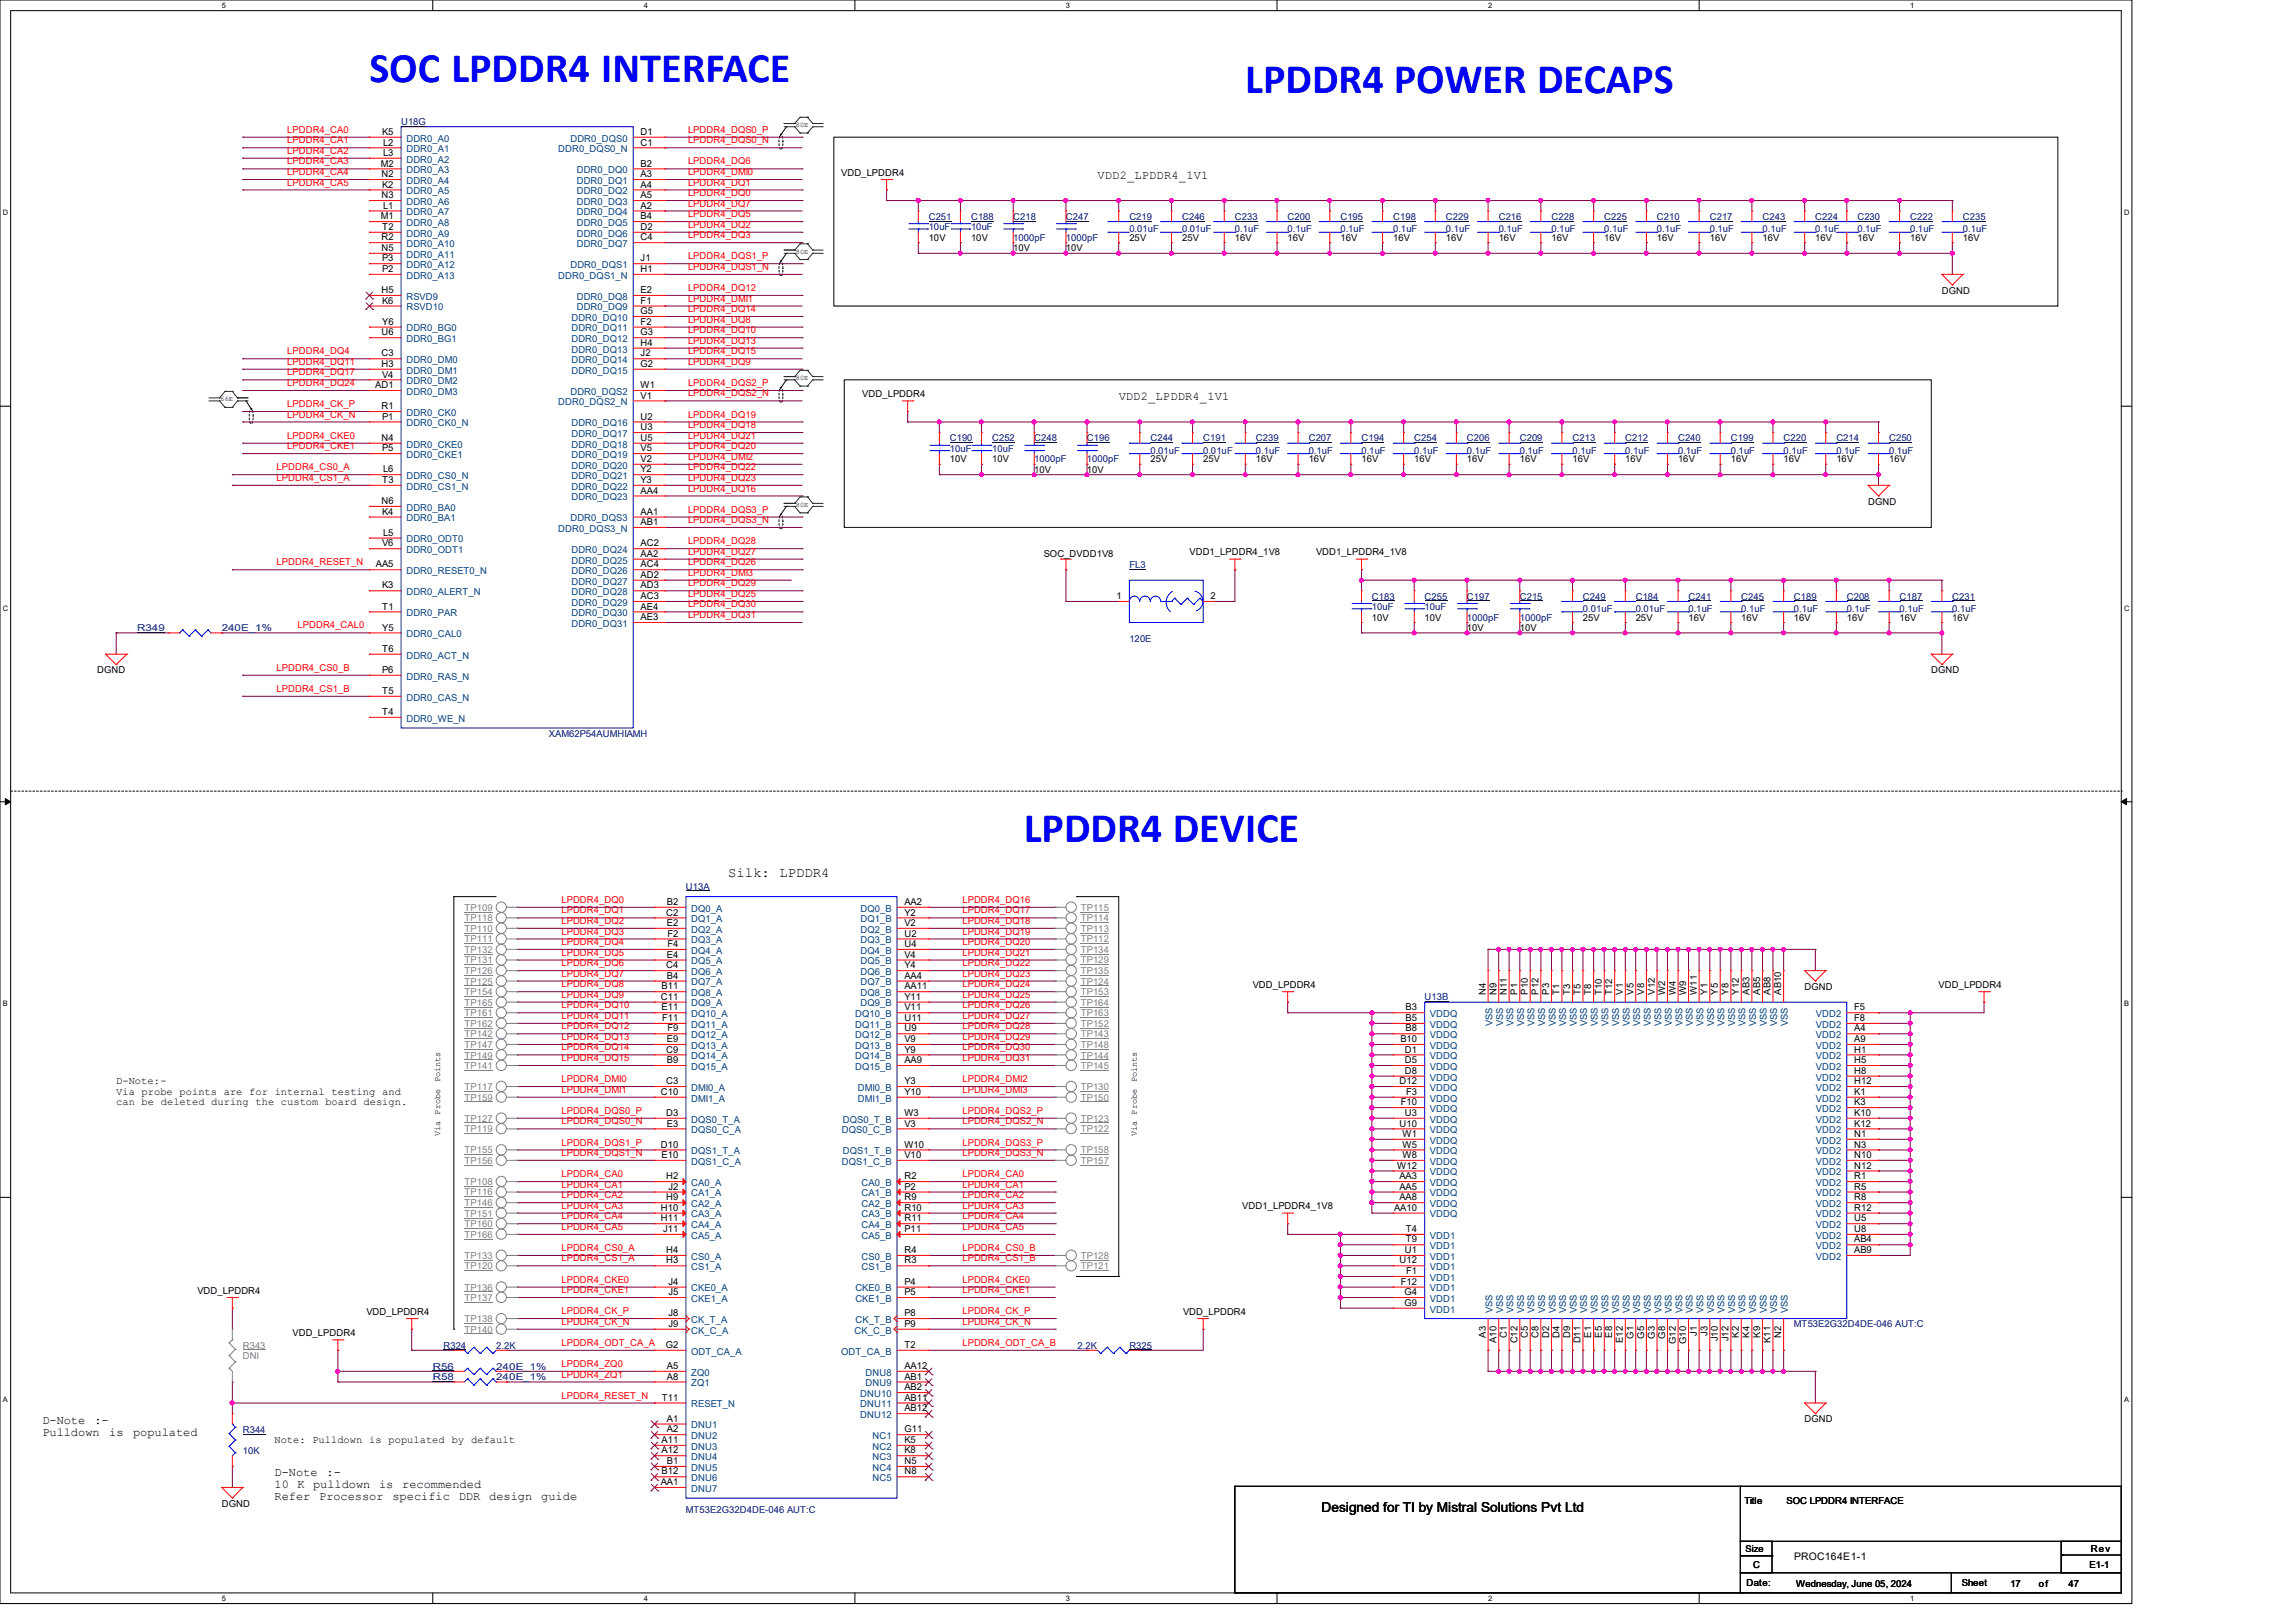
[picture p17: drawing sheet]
<svg xmlns="http://www.w3.org/2000/svg" width="420mm" height="297mm" viewBox="0 0 420 297" stroke-linecap="round" stroke-linejoin="round" font-family="sans-serif">
<defs><g id="words">
<g font-size="7.7" fill="#00f">
<text x="67.6" y="15.1">SOC LPDDR4 INTERFACE</text>
<text x="227.8" y="17">LPDDR4 POWER DECAPS</text>
<text x="187.3" y="154.1">LPDDR4 DEVICE</text>
</g>
<g font-size="2.5">
<text x="133.2" y="160.4">Silk: LPDDR4</text>
<text x="241.7" y="276.8">Designed for TI by Mistral Solutions Pvt Ltd</text>
</g>
<g font-size="2.2">
<text x="200.8" y="32.7">VDD2_LPDDR4_1V1</text>
<text x="204.6" y="73.3">VDD2_LPDDR4_1V1</text>
<text x="7.7" y="260.5">D-Note</text>
<text x="7.7" y="262.7">Pulldown</text>
<text x="17.3" y="260.5">:-</text>
<text x="20" y="262.7">is</text>
<text x="24.3" y="262.7">populated</text>
<text x="50.2" y="270.2">D-Note</text>
<text x="50.2" y="272.4">10</text>
<text x="50.2" y="274.6">Refer</text>
<text x="54.4" y="272.4">K</text>
<text x="57.3" y="272.4">pulldown</text>
<text x="58.4" y="274.6">Processor</text>
<text x="59.7" y="270.2">:-</text>
<text x="69.3" y="272.4">is</text>
<text x="71.8" y="274.6">specific</text>
<text x="73.6" y="272.4">recommended</text>
<text x="83.9" y="274.6">DDR</text>
<text x="89.5" y="274.6">design</text>
<text x="99" y="274.6">guide</text>
</g>
<g font-size="1.9">
<text x="21.3" y="198.4">D-Note:-</text>
<text x="21.3" y="200.3">Via probe points are for internal testing and</text>
<text x="21.3" y="202.2">can be deleted during the custom board design.</text>
<text x="50.2" y="264">Note: Pulldown is populated by default</text>
<text x="328.2" y="285.5">PROC164E1-1</text>
</g>
<g font-size="1.7" fill="#000080">
<text x="73.4" y="22.9">U18G</text>
<text x="169.9" y="40.2">C251</text>
<text x="177.6" y="40.2">C188</text>
<text x="185.3" y="40.2">C218</text>
<text x="195" y="40.2">C247</text>
<text x="206.6" y="40.2">C219</text>
<text x="216.2" y="40.2">C246</text>
<text x="225.9" y="40.2">C233</text>
<text x="235.5" y="40.2">C200</text>
<text x="245.2" y="40.2">C195</text>
<text x="254.8" y="40.2">C198</text>
<text x="264.5" y="40.2">C229</text>
<text x="274.1" y="40.2">C216</text>
<text x="283.8" y="40.2">C228</text>
<text x="293.4" y="40.2">C225</text>
<text x="303.1" y="40.2">C210</text>
<text x="312.8" y="40.2">C217</text>
<text x="322.4" y="40.2">C243</text>
<text x="332.1" y="40.2">C224</text>
<text x="339.8" y="40.2">C230</text>
<text x="349.4" y="40.2">C222</text>
<text x="359.1" y="40.2">C235</text>
<text x="169.9" y="42.2">10uF</text>
<text x="177.6" y="42.2">10uF</text>
<text x="185.3" y="44.1">1000pF</text>
<text x="195" y="44.1">1000pF</text>
<text x="206.6" y="42.5">0.01uF</text>
<text x="216.2" y="42.5">0.01uF</text>
<text x="225.9" y="42.5">0.1uF</text>
<text x="235.5" y="42.5">0.1uF</text>
<text x="245.2" y="42.5">0.1uF</text>
<text x="254.8" y="42.5">0.1uF</text>
<text x="264.5" y="42.5">0.1uF</text>
<text x="274.1" y="42.5">0.1uF</text>
<text x="283.8" y="42.5">0.1uF</text>
<text x="293.4" y="42.5">0.1uF</text>
<text x="303.1" y="42.5">0.1uF</text>
<text x="312.8" y="42.5">0.1uF</text>
<text x="322.4" y="42.5">0.1uF</text>
<text x="332.1" y="42.5">0.1uF</text>
<text x="339.8" y="42.5">0.1uF</text>
<text x="349.4" y="42.5">0.1uF</text>
<text x="359.1" y="42.5">0.1uF</text>
<text x="173.7" y="80.8">C190</text>
<text x="173.7" y="82.7">10uF</text>
<text x="181.5" y="80.8">C252</text>
<text x="181.5" y="82.7">10uF</text>
<text x="189.2" y="80.8">C248</text>
<text x="198.8" y="80.8">C196</text>
<text x="210.4" y="80.8">C244</text>
<text x="210.4" y="83.1">0.01uF</text>
<text x="220.1" y="80.8">C191</text>
<text x="220.1" y="83.1">0.01uF</text>
<text x="229.7" y="80.8">C239</text>
<text x="229.7" y="83.1">0.1uF</text>
<text x="239.4" y="80.8">C207</text>
<text x="239.4" y="83.1">0.1uF</text>
<text x="249" y="80.8">C194</text>
<text x="249" y="83.1">0.1uF</text>
<text x="258.7" y="80.8">C254</text>
<text x="258.7" y="83.1">0.1uF</text>
<text x="268.3" y="80.8">C206</text>
<text x="268.3" y="83.1">0.1uF</text>
<text x="278" y="80.8">C209</text>
<text x="278" y="83.1">0.1uF</text>
<text x="287.6" y="80.8">C213</text>
<text x="287.6" y="83.1">0.1uF</text>
<text x="297.3" y="80.8">C212</text>
<text x="297.3" y="83.1">0.1uF</text>
<text x="307" y="80.8">C240</text>
<text x="307" y="83.1">0.1uF</text>
<text x="316.6" y="80.8">C199</text>
<text x="316.6" y="83.1">0.1uF</text>
<text x="326.3" y="80.8">C220</text>
<text x="326.3" y="83.1">0.1uF</text>
<text x="335.9" y="80.8">C214</text>
<text x="335.9" y="83.1">0.1uF</text>
<text x="345.6" y="80.8">C250</text>
<text x="345.6" y="83.1">0.1uF</text>
<text x="189.2" y="84.6">1000pF</text>
<text x="198.8" y="84.6">1000pF</text>
<text x="206.6" y="103.9">FL3</text>
<text x="250.9" y="109.7">C183</text>
<text x="250.9" y="111.7">10uF</text>
<text x="260.6" y="109.7">C255</text>
<text x="260.6" y="111.7">10uF</text>
<text x="268.3" y="109.7">C197</text>
<text x="268.3" y="113.6">1000pF</text>
<text x="278" y="109.7">C215</text>
<text x="278" y="113.6">1000pF</text>
<text x="289.6" y="109.7">C249</text>
<text x="289.6" y="112.1">0.01uF</text>
<text x="299.2" y="109.7">C184</text>
<text x="299.2" y="112.1">0.01uF</text>
<text x="308.9" y="109.7">C241</text>
<text x="308.9" y="112.1">0.1uF</text>
<text x="318.5" y="109.7">C245</text>
<text x="318.5" y="112.1">0.1uF</text>
<text x="328.2" y="109.7">C189</text>
<text x="328.2" y="112.1">0.1uF</text>
<text x="337.8" y="109.7">C208</text>
<text x="337.8" y="112.1">0.1uF</text>
<text x="347.5" y="109.7">C187</text>
<text x="347.5" y="112.1">0.1uF</text>
<text x="357.1" y="109.7">C231</text>
<text x="357.1" y="112.1">0.1uF</text>
<text x="25.1" y="115.5">R349</text>
<text x="40.6" y="115.5">240E_1%</text>
<text x="206.6" y="117.4">120E</text>
<text x="100.4" y="134.8">XAM62P54AUMHIAMH</text>
<text x="125.5" y="162.8">U13A</text>
<text x="260.6" y="183.1">U13B</text>
<text x="328.2" y="242.9">MT53E2G32D4DE-046 AUT:C</text>
<text x="79.2" y="250.6">R56</text>
<text x="81.1" y="246.8">R324</text>
<text x="90.8" y="246.8">2.2K</text>
<text x="90.8" y="250.6">240E_1%</text>
<text x="197.1" y="246.8">2.2K</text>
<text x="206.6" y="246.8">R325</text>
<text x="79.2" y="252.6">R58</text>
<text x="90.8" y="252.6">240E_1%</text>
<text x="44.4" y="262.2">R344</text>
<text x="44.4" y="266.1">10K</text>
<text x="125.5" y="276.9">MT53E2G32D4DE-046 AUT:C</text>
</g>
<g font-size="1.7" fill="#f00">
<text x="52.5" y="24.3">LPDDR4_CA0</text>
<text x="52.5" y="26.2">LPDDR4_CA1</text>
<text x="52.5" y="28.2">LPDDR4_CA2</text>
<text x="125.9" y="24.3">LPDDR4_DQS0_P</text>
<text x="125.9" y="26.2">LPDDR4_DQS0_N</text>
<text x="52.5" y="30.1">LPDDR4_CA3</text>
<text x="52.5" y="32">LPDDR4_CA4</text>
<text x="52.5" y="34">LPDDR4_CA5</text>
<text x="125.9" y="30.1">LPDDR4_DQ6</text>
<text x="125.9" y="32">LPDDR4_DMI0</text>
<text x="125.9" y="34">LPDDR4_DQ1</text>
<text x="125.9" y="35.9">LPDDR4_DQ0</text>
<text x="125.9" y="37.8">LPDDR4_DQ7</text>
<text x="125.9" y="39.7">LPDDR4_DQ5</text>
<text x="125.9" y="41.7">LPDDR4_DQ2</text>
<text x="125.9" y="47.5">LPDDR4_DQS1_P</text>
<text x="125.9" y="43.6">LPDDR4_DQ3</text>
<text x="125.9" y="49.4">LPDDR4_DQS1_N</text>
<text x="125.9" y="53.3">LPDDR4_DQ12</text>
<text x="125.9" y="55.2">LPDDR4_DMI1</text>
<text x="125.9" y="57.1">LPDDR4_DQ14</text>
<text x="125.9" y="59.1">LPDDR4_DQ8</text>
<text x="52.5" y="64.9">LPDDR4_DQ4</text>
<text x="125.9" y="61">LPDDR4_DQ10</text>
<text x="125.9" y="62.9">LPDDR4_DQ13</text>
<text x="125.9" y="64.9">LPDDR4_DQ15</text>
<text x="52.5" y="66.8">LPDDR4_DQ11</text>
<text x="52.5" y="68.7">LPDDR4_DQ17</text>
<text x="52.5" y="70.7">LPDDR4_DQ24</text>
<text x="125.9" y="70.7">LPDDR4_DQS2_P</text>
<text x="125.9" y="66.8">LPDDR4_DQ9</text>
<text x="52.5" y="74.5">LPDDR4_CK_P</text>
<text x="52.5" y="76.4">LPDDR4_CK_N</text>
<text x="125.9" y="72.6">LPDDR4_DQS2_N</text>
<text x="125.9" y="76.4">LPDDR4_DQ19</text>
<text x="52.5" y="80.3">LPDDR4_CKE0</text>
<text x="52.5" y="82.2">LPDDR4_CKE1</text>
<text x="125.9" y="78.4">LPDDR4_DQ18</text>
<text x="125.9" y="80.3">LPDDR4_DQ21</text>
<text x="125.9" y="82.2">LPDDR4_DQ20</text>
<text x="50.6" y="86.1">LPDDR4_CS0_A</text>
<text x="50.6" y="88">LPDDR4_CS1_A</text>
<text x="125.9" y="84.2">LPDDR4_DMI2</text>
<text x="125.9" y="86.1">LPDDR4_DQ22</text>
<text x="125.9" y="88">LPDDR4_DQ23</text>
<text x="125.9" y="90">LPDDR4_DQ16</text>
<text x="125.9" y="93.8">LPDDR4_DQS3_P</text>
<text x="125.9" y="95.7">LPDDR4_DQS3_N</text>
<text x="125.9" y="99.6">LPDDR4_DQ28</text>
<text x="125.9" y="101.5">LPDDR4_DQ27</text>
<text x="50.6" y="103.5">LPDDR4_RESET_N</text>
<text x="125.9" y="103.5">LPDDR4_DQ26</text>
<text x="125.9" y="105.4">LPDDR4_DMI3</text>
<text x="125.9" y="107.3">LPDDR4_DQ29</text>
<text x="125.9" y="109.3">LPDDR4_DQ25</text>
<text x="125.9" y="111.2">LPDDR4_DQ30</text>
<text x="125.9" y="113.1">LPDDR4_DQ31</text>
<text x="54.4" y="115">LPDDR4_CAL0</text>
<text x="50.6" y="122.8">LPDDR4_CS0_B</text>
<text x="50.6" y="126.6">LPDDR4_CS1_B</text>
<text x="102.7" y="167.2">LPDDR4_DQ1</text>
<text x="102.7" y="165.2">LPDDR4_DQ0</text>
<text x="176.1" y="167.2">LPDDR4_DQ17</text>
<text x="176.1" y="165.2">LPDDR4_DQ16</text>
<text x="102.7" y="171">LPDDR4_DQ3</text>
<text x="102.7" y="172.9">LPDDR4_DQ4</text>
<text x="102.7" y="169.1">LPDDR4_DQ2</text>
<text x="176.1" y="172.9">LPDDR4_DQ20</text>
<text x="176.1" y="171">LPDDR4_DQ19</text>
<text x="176.1" y="169.1">LPDDR4_DQ18</text>
<text x="102.7" y="174.9">LPDDR4_DQ5</text>
<text x="102.7" y="176.8">LPDDR4_DQ6</text>
<text x="102.7" y="178.7">LPDDR4_DQ7</text>
<text x="176.1" y="178.7">LPDDR4_DQ23</text>
<text x="176.1" y="176.8">LPDDR4_DQ22</text>
<text x="176.1" y="174.9">LPDDR4_DQ21</text>
<text x="102.7" y="184.5">LPDDR4_DQ10</text>
<text x="102.7" y="182.6">LPDDR4_DQ9</text>
<text x="102.7" y="180.7">LPDDR4_DQ8</text>
<text x="176.1" y="182.6">LPDDR4_DQ25</text>
<text x="176.1" y="184.5">LPDDR4_DQ26</text>
<text x="176.1" y="180.7">LPDDR4_DQ24</text>
<text x="102.7" y="186.5">LPDDR4_DQ11</text>
<text x="102.7" y="190.3">LPDDR4_DQ13</text>
<text x="102.7" y="188.4">LPDDR4_DQ12</text>
<text x="176.1" y="186.5">LPDDR4_DQ27</text>
<text x="176.1" y="188.4">LPDDR4_DQ28</text>
<text x="176.1" y="190.3">LPDDR4_DQ29</text>
<text x="102.7" y="192.2">LPDDR4_DQ14</text>
<text x="102.7" y="194.2">LPDDR4_DQ15</text>
<text x="176.1" y="192.2">LPDDR4_DQ30</text>
<text x="176.1" y="194.2">LPDDR4_DQ31</text>
<text x="102.7" y="198">LPDDR4_DMI0</text>
<text x="102.7" y="200">LPDDR4_DMI1</text>
<text x="102.7" y="203.8">LPDDR4_DQS0_P</text>
<text x="176.1" y="203.8">LPDDR4_DQS2_P</text>
<text x="176.1" y="200">LPDDR4_DMI3</text>
<text x="176.1" y="198">LPDDR4_DMI2</text>
<text x="102.7" y="205.8">LPDDR4_DQS0_N</text>
<text x="102.7" y="209.6">LPDDR4_DQS1_P</text>
<text x="176.1" y="205.8">LPDDR4_DQS2_N</text>
<text x="176.1" y="209.6">LPDDR4_DQS3_P</text>
<text x="102.7" y="211.5">LPDDR4_DQS1_N</text>
<text x="102.7" y="215.4">LPDDR4_CA0</text>
<text x="176.1" y="215.4">LPDDR4_CA0</text>
<text x="176.1" y="211.5">LPDDR4_DQS3_N</text>
<text x="102.7" y="221.2">LPDDR4_CA3</text>
<text x="102.7" y="219.3">LPDDR4_CA2</text>
<text x="102.7" y="217.3">LPDDR4_CA1</text>
<text x="176.1" y="219.3">LPDDR4_CA2</text>
<text x="176.1" y="221.2">LPDDR4_CA3</text>
<text x="176.1" y="217.3">LPDDR4_CA1</text>
<text x="102.7" y="225.1">LPDDR4_CA5</text>
<text x="102.7" y="223.1">LPDDR4_CA4</text>
<text x="176.1" y="225.1">LPDDR4_CA5</text>
<text x="176.1" y="223.1">LPDDR4_CA4</text>
<text x="102.7" y="228.9">LPDDR4_CS0_A</text>
<text x="102.7" y="230.8">LPDDR4_CS1_A</text>
<text x="176.1" y="228.9">LPDDR4_CS0_B</text>
<text x="176.1" y="230.8">LPDDR4_CS1_B</text>
<text x="102.7" y="236.6">LPDDR4_CKE1</text>
<text x="102.7" y="234.7">LPDDR4_CKE0</text>
<text x="176.1" y="236.6">LPDDR4_CKE1</text>
<text x="176.1" y="234.7">LPDDR4_CKE0</text>
<text x="102.7" y="240.5">LPDDR4_CK_P</text>
<text x="102.7" y="242.4">LPDDR4_CK_N</text>
<text x="176.1" y="242.4">LPDDR4_CK_N</text>
<text x="176.1" y="240.5">LPDDR4_CK_P</text>
<text x="102.7" y="246.3">LPDDR4_ODT_CA_A</text>
<text x="102.7" y="250.1">LPDDR4_ZQ0</text>
<text x="176.1" y="246.3">LPDDR4_ODT_CA_B</text>
<text x="102.7" y="255.9">LPDDR4_RESET_N</text>
<text x="102.7" y="252.1">LPDDR4_ZQ1</text>
</g>
<g font-size="1.7">
<text x="69.9" y="24.7">K5</text>
<text x="70.1" y="26.6">L2</text>
<text x="70.1" y="28.5">L3</text>
<text x="117.2" y="26.6">C1</text>
<text x="117.2" y="24.7">D1</text>
<text x="69.6" y="30.5">M2</text>
<text x="69.8" y="32.4">N2</text>
<text x="69.9" y="34.3">K2</text>
<text x="117.2" y="32.4">A3</text>
<text x="117.2" y="34.3">A4</text>
<text x="117.2" y="30.5">B2</text>
<text x="153.9" y="32.1">VDD_LPDDR4</text>
<text x="69.6" y="40.1">M1</text>
<text x="69.8" y="36.3">N3</text>
<text x="70.1" y="38.2">L1</text>
<text x="117.2" y="38.2">A2</text>
<text x="117.2" y="36.3">A5</text>
<text x="117.2" y="40.1">B4</text>
<text x="69.8" y="44">R2</text>
<text x="69.8" y="45.9">N5</text>
<text x="69.9" y="47.8">P3</text>
<text x="69.9" y="42.1">T2</text>
<text x="117.2" y="44">C4</text>
<text x="117.2" y="47.8">J1</text>
<text x="117.2" y="42.1">D2</text>
<text x="169.9" y="44.1">10V</text>
<text x="177.6" y="44.1">10V</text>
<text x="185.3" y="46">10V</text>
<text x="195" y="46">10V</text>
<text x="206.6" y="44.1">25V</text>
<text x="216.2" y="44.1">25V</text>
<text x="225.9" y="44.1">16V</text>
<text x="235.5" y="44.1">16V</text>
<text x="245.2" y="44.1">16V</text>
<text x="254.8" y="44.1">16V</text>
<text x="264.5" y="44.1">16V</text>
<text x="274.1" y="44.1">16V</text>
<text x="283.8" y="44.1">16V</text>
<text x="293.4" y="44.1">16V</text>
<text x="303.1" y="44.1">16V</text>
<text x="312.8" y="44.1">16V</text>
<text x="322.4" y="44.1">16V</text>
<text x="332.1" y="44.1">16V</text>
<text x="339.8" y="44.1">16V</text>
<text x="349.4" y="44.1">16V</text>
<text x="359.1" y="44.1">16V</text>
<text x="69.8" y="53.6">H5</text>
<text x="69.9" y="49.8">P2</text>
<text x="117.2" y="49.8">H1</text>
<text x="117.2" y="53.6">E2</text>
<text x="355.2" y="53.8">DGND</text>
<text x="69.9" y="55.6">K6</text>
<text x="69.9" y="59.4">Y6</text>
<text x="117.2" y="55.6">F1</text>
<text x="117.2" y="59.4">F2</text>
<text x="117.2" y="57.5">G5</text>
<text x="69.8" y="61.4">U6</text>
<text x="69.8" y="65.2">C3</text>
<text x="117.2" y="61.4">G3</text>
<text x="117.2" y="63.3">H4</text>
<text x="117.2" y="65.2">J2</text>
<text x="68.6" y="71">AD1</text>
<text x="69.8" y="67.1">H3</text>
<text x="69.9" y="69.1">V4</text>
<text x="117.2" y="67.1">G2</text>
<text x="117.2" y="71">W1</text>
<text x="69.8" y="74.9">R1</text>
<text x="69.9" y="76.8">P1</text>
<text x="117.2" y="76.8">U2</text>
<text x="117.2" y="72.9">V1</text>
<text x="157.7" y="72.6">VDD_LPDDR4</text>
<text x="69.8" y="80.7">N4</text>
<text x="69.9" y="82.6">P5</text>
<text x="117.2" y="78.7">U3</text>
<text x="117.2" y="80.7">U5</text>
<text x="117.2" y="82.6">V5</text>
<text x="69.9" y="88.4">T3</text>
<text x="70.1" y="86.4">L6</text>
<text x="117.2" y="84.5">V2</text>
<text x="117.2" y="86.4">Y2</text>
<text x="117.2" y="88.4">Y3</text>
<text x="173.7" y="84.6">10V</text>
<text x="181.5" y="84.6">10V</text>
<text x="189.2" y="86.6">10V</text>
<text x="198.8" y="86.6">10V</text>
<text x="210.4" y="84.6">25V</text>
<text x="220.1" y="84.6">25V</text>
<text x="229.7" y="84.6">16V</text>
<text x="239.4" y="84.6">16V</text>
<text x="249" y="84.6">16V</text>
<text x="258.7" y="84.6">16V</text>
<text x="268.3" y="84.6">16V</text>
<text x="278" y="84.6">16V</text>
<text x="287.6" y="84.6">16V</text>
<text x="297.3" y="84.6">16V</text>
<text x="307" y="84.6">16V</text>
<text x="316.6" y="84.6">16V</text>
<text x="326.3" y="84.6">16V</text>
<text x="335.9" y="84.6">16V</text>
<text x="345.6" y="84.6">16V</text>
<text x="69.8" y="92.2">N6</text>
<text x="69.9" y="94.2">K4</text>
<text x="117.2" y="90.3">AA4</text>
<text x="117.2" y="94.2">AA1</text>
<text x="341.7" y="92.4">DGND</text>
<text x="69.9" y="100">V6</text>
<text x="70.1" y="98">L5</text>
<text x="117.2" y="101.9">AA2</text>
<text x="117.2" y="96.1">AB1</text>
<text x="117.2" y="100">AC2</text>
<text x="217.6" y="101.6">VDD1_LPDDR4_1V8</text>
<text x="240.7" y="101.6">VDD1_LPDDR4_1V8</text>
<text x="68.7" y="103.8">AA5</text>
<text x="69.9" y="107.7">K3</text>
<text x="117.2" y="103.8">AC4</text>
<text x="117.2" y="105.7">AD2</text>
<text x="117.2" y="107.7">AD3</text>
<text x="190.9" y="102">SOC_DVDD1V8</text>
<text x="69.9" y="111.5">T1</text>
<text x="117.2" y="109.6">AC3</text>
<text x="117.2" y="113.5">AE3</text>
<text x="117.2" y="111.5">AE4</text>
<text x="204.3" y="109.6">1</text>
<text x="221.4" y="109.6">2</text>
<text x="250.9" y="113.6">10V</text>
<text x="260.6" y="113.6">10V</text>
<text x="289.6" y="113.6">25V</text>
<text x="299.2" y="113.6">25V</text>
<text x="308.9" y="113.6">16V</text>
<text x="318.5" y="113.6">16V</text>
<text x="328.2" y="113.6">16V</text>
<text x="337.8" y="113.6">16V</text>
<text x="347.5" y="113.6">16V</text>
<text x="357.1" y="113.6">16V</text>
<text x="69.9" y="119.3">T6</text>
<text x="69.9" y="115.4">Y5</text>
<text x="268.3" y="115.5">10V</text>
<text x="278" y="115.5">10V</text>
<text x="17.8" y="123.2">DGND</text>
<text x="69.9" y="123.1">P6</text>
<text x="353.3" y="123.2">DGND</text>
<text x="69.9" y="130.8">T4</text>
<text x="69.9" y="127">T5</text>
<text x="121.9" y="167.6">C2</text>
<text x="122" y="165.6">B2</text>
<text x="165.4" y="165.6">AA2</text>
<text x="165.4" y="167.6">Y2</text>
<text x="122" y="169.5">E2</text>
<text x="122.1" y="171.4">F2</text>
<text x="122.1" y="173.3">F4</text>
<text x="165.4" y="169.5">V2</text>
<text x="165.4" y="171.4">U2</text>
<text x="165.4" y="173.3">U4</text>
<text x="121.9" y="177.2">C4</text>
<text x="122" y="179.1">B4</text>
<text x="122" y="175.3">E4</text>
<text x="165.4" y="175.3">V4</text>
<text x="165.4" y="177.2">Y4</text>
<text x="165.4" y="179.1">AA4</text>
<text x="120.9" y="183">C11</text>
<text x="121" y="181.1">B11</text>
<text x="121" y="184.9">E11</text>
<text x="165.4" y="181.1">AA11</text>
<text x="165.4" y="183">Y11</text>
<text x="165.4" y="184.9">V11</text>
<text x="229.1" y="180.8">VDD_LPDDR4</text>
<text x="257.1" y="184.9">B3</text>
<text x="271.8" y="182" transform="rotate(-90 271.8 182)">N4</text>
<text x="273.7" y="182" transform="rotate(-90 273.7 182)">N9</text>
<text x="275.6" y="182" transform="rotate(-90 275.6 182)">N11</text>
<text x="277.6" y="182" transform="rotate(-90 277.6 182)">P1</text>
<text x="279.5" y="182" transform="rotate(-90 279.5 182)">P10</text>
<text x="281.4" y="182" transform="rotate(-90 281.4 182)">P12</text>
<text x="283.4" y="182" transform="rotate(-90 283.4 182)">P3</text>
<text x="285.3" y="182" transform="rotate(-90 285.3 182)">T1</text>
<text x="287.2" y="182" transform="rotate(-90 287.2 182)">T3</text>
<text x="289.1" y="182" transform="rotate(-90 289.1 182)">T5</text>
<text x="291.1" y="182" transform="rotate(-90 291.1 182)">T8</text>
<text x="293" y="182" transform="rotate(-90 293 182)">T10</text>
<text x="294.9" y="182" transform="rotate(-90 294.9 182)">T12</text>
<text x="296.9" y="182" transform="rotate(-90 296.9 182)">V1</text>
<text x="298.8" y="182" transform="rotate(-90 298.8 182)">V5</text>
<text x="300.7" y="182" transform="rotate(-90 300.7 182)">V8</text>
<text x="302.7" y="182" transform="rotate(-90 302.7 182)">V12</text>
<text x="304.6" y="182" transform="rotate(-90 304.6 182)">W2</text>
<text x="306.5" y="182" transform="rotate(-90 306.5 182)">W4</text>
<text x="308.4" y="182" transform="rotate(-90 308.4 182)">W9</text>
<text x="310.4" y="182" transform="rotate(-90 310.4 182)">W11</text>
<text x="312.3" y="182" transform="rotate(-90 312.3 182)">Y1</text>
<text x="314.2" y="182" transform="rotate(-90 314.2 182)">Y5</text>
<text x="316.2" y="182" transform="rotate(-90 316.2 182)">Y8</text>
<text x="318.1" y="182" transform="rotate(-90 318.1 182)">Y12</text>
<text x="320" y="182" transform="rotate(-90 320 182)">AB3</text>
<text x="322" y="182" transform="rotate(-90 322 182)">AB5</text>
<text x="323.9" y="182" transform="rotate(-90 323.9 182)">AB8</text>
<text x="325.8" y="182" transform="rotate(-90 325.8 182)">AB10</text>
<text x="330.1" y="181.1">DGND</text>
<text x="339.2" y="184.9">F5</text>
<text x="354.6" y="180.8">VDD_LPDDR4</text>
<text x="121.1" y="186.9">F11</text>
<text x="122" y="190.7">E9</text>
<text x="122.1" y="188.8">F9</text>
<text x="165.4" y="186.9">U11</text>
<text x="165.4" y="188.8">U9</text>
<text x="165.4" y="190.7">V9</text>
<text x="256.2" y="190.7">B10</text>
<text x="257.1" y="186.9">B5</text>
<text x="257.1" y="188.8">B8</text>
<text x="339.2" y="186.9">F8</text>
<text x="339.2" y="188.8">A4</text>
<text x="339.2" y="190.7">A9</text>
<text x="121.9" y="192.6">C9</text>
<text x="122" y="194.6">B9</text>
<text x="165.4" y="192.6">Y9</text>
<text x="165.4" y="194.6">AA9</text>
<text x="257" y="192.6">D1</text>
<text x="257" y="194.6">D5</text>
<text x="257" y="196.5">D8</text>
<text x="339.2" y="192.6">H1</text>
<text x="339.2" y="194.6">H5</text>
<text x="339.2" y="196.5">H8</text>
<text x="120.9" y="200.4">C10</text>
<text x="121.9" y="198.4">C3</text>
<text x="165.4" y="198.4">Y3</text>
<text x="165.4" y="200.4">Y10</text>
<text x="256" y="198.4">D12</text>
<text x="256.2" y="202.3">F10</text>
<text x="257.2" y="200.4">F3</text>
<text x="339.2" y="198.4">H12</text>
<text x="339.2" y="200.4">K1</text>
<text x="339.2" y="202.3">K3</text>
<text x="121.9" y="204.2">D3</text>
<text x="122" y="206.2">E3</text>
<text x="165.4" y="204.2">W3</text>
<text x="165.4" y="206.2">V3</text>
<text x="256" y="206.2">U10</text>
<text x="256.6" y="208.1">W1</text>
<text x="257" y="204.2">U3</text>
<text x="339.2" y="204.2">K10</text>
<text x="339.2" y="206.2">K12</text>
<text x="339.2" y="208.1">N1</text>
<text x="120.9" y="210">D10</text>
<text x="121" y="211.9">E10</text>
<text x="121.9" y="215.8">H2</text>
<text x="165.4" y="210">W10</text>
<text x="165.4" y="211.9">V10</text>
<text x="165.4" y="215.8">R2</text>
<text x="255.6" y="213.9">W12</text>
<text x="256" y="215.8">AA3</text>
<text x="256.6" y="210">W5</text>
<text x="256.6" y="211.9">W8</text>
<text x="339.2" y="210">N3</text>
<text x="339.2" y="211.9">N10</text>
<text x="339.2" y="213.9">N12</text>
<text x="339.2" y="215.8">R1</text>
<text x="120.9" y="221.6">H10</text>
<text x="121.9" y="219.7">H9</text>
<text x="122.3" y="217.7">J2</text>
<text x="165.4" y="217.7">P2</text>
<text x="165.4" y="219.7">R9</text>
<text x="165.4" y="221.6">R10</text>
<text x="227.2" y="221.3">VDD1_LPDDR4_1V8</text>
<text x="255" y="221.6">AA10</text>
<text x="256" y="217.7">AA5</text>
<text x="256" y="219.7">AA8</text>
<text x="339.2" y="217.7">R5</text>
<text x="339.2" y="219.7">R8</text>
<text x="339.2" y="221.6">R12</text>
<text x="120.9" y="223.5">H11</text>
<text x="121.3" y="225.5">J11</text>
<text x="165.4" y="225.5">P11</text>
<text x="165.4" y="223.5">R11</text>
<text x="257.2" y="225.5">T4</text>
<text x="257.2" y="227.4">T9</text>
<text x="339.2" y="223.5">U5</text>
<text x="339.2" y="225.5">U8</text>
<text x="339.2" y="227.4">AB4</text>
<text x="121.9" y="229.3">H4</text>
<text x="121.9" y="231.2">H3</text>
<text x="165.4" y="229.3">R4</text>
<text x="165.4" y="231.2">R3</text>
<text x="256" y="231.2">U12</text>
<text x="257" y="229.3">U1</text>
<text x="257.2" y="233.2">F1</text>
<text x="339.2" y="229.3">AB9</text>
<text x="36.1" y="236.7">VDD_LPDDR4</text>
<text x="122.3" y="235.1">J4</text>
<text x="122.3" y="237">J5</text>
<text x="165.4" y="235.1">P4</text>
<text x="165.4" y="237">P5</text>
<text x="256.2" y="235.1">F12</text>
<text x="256.9" y="237">G4</text>
<text x="256.9" y="239">G9</text>
<text x="53.5" y="244.5">VDD_LPDDR4</text>
<text x="67" y="240.6">VDD_LPDDR4</text>
<text x="122.3" y="240.9">J8</text>
<text x="122.3" y="242.8">J9</text>
<text x="165.4" y="240.9">P8</text>
<text x="165.4" y="242.8">P9</text>
<text x="216.4" y="240.6">VDD_LPDDR4</text>
<text x="271.8" y="244.8" transform="rotate(-90 271.8 244.8)">A3</text>
<text x="273.7" y="245.7" transform="rotate(-90 273.7 245.7)">A10</text>
<text x="275.6" y="244.8" transform="rotate(-90 275.6 244.8)">C1</text>
<text x="277.6" y="245.8" transform="rotate(-90 277.6 245.8)">C12</text>
<text x="279.5" y="244.8" transform="rotate(-90 279.5 244.8)">C5</text>
<text x="281.4" y="244.8" transform="rotate(-90 281.4 244.8)">C8</text>
<text x="283.4" y="244.8" transform="rotate(-90 283.4 244.8)">D2</text>
<text x="285.3" y="244.8" transform="rotate(-90 285.3 244.8)">D4</text>
<text x="287.2" y="244.8" transform="rotate(-90 287.2 244.8)">D9</text>
<text x="289.1" y="245.8" transform="rotate(-90 289.1 245.8)">D11</text>
<text x="291.1" y="244.8" transform="rotate(-90 291.1 244.8)">E1</text>
<text x="293" y="244.8" transform="rotate(-90 293 244.8)">E5</text>
<text x="294.9" y="244.8" transform="rotate(-90 294.9 244.8)">E8</text>
<text x="296.9" y="245.7" transform="rotate(-90 296.9 245.7)">E12</text>
<text x="298.8" y="245" transform="rotate(-90 298.8 245)">G1</text>
<text x="300.7" y="245" transform="rotate(-90 300.7 245)">G5</text>
<text x="302.7" y="245" transform="rotate(-90 302.7 245)">G3</text>
<text x="304.6" y="245" transform="rotate(-90 304.6 245)">G8</text>
<text x="306.5" y="246" transform="rotate(-90 306.5 246)">G12</text>
<text x="308.4" y="246" transform="rotate(-90 308.4 246)">G10</text>
<text x="310.4" y="244.5" transform="rotate(-90 310.4 244.5)">J1</text>
<text x="312.3" y="244.5" transform="rotate(-90 312.3 244.5)">J3</text>
<text x="314.2" y="245.4" transform="rotate(-90 314.2 245.4)">J10</text>
<text x="316.2" y="245.4" transform="rotate(-90 316.2 245.4)">J12</text>
<text x="318.1" y="244.8" transform="rotate(-90 318.1 244.8)">K2</text>
<text x="320" y="244.8" transform="rotate(-90 320 244.8)">K4</text>
<text x="322" y="244.8" transform="rotate(-90 322 244.8)">K9</text>
<text x="323.9" y="245.7" transform="rotate(-90 323.9 245.7)">K11</text>
<text x="325.8" y="244.8" transform="rotate(-90 325.8 244.8)">N2</text>
<text x="121.8" y="246.7">G2</text>
<text x="122" y="250.5">A5</text>
<text x="165.4" y="246.7">T2</text>
<text x="165.4" y="250.5">AA12</text>
<text x="121.1" y="256.3">T11</text>
<text x="122" y="252.5">A8</text>
<text x="165.4" y="256.3">AB11</text>
<text x="165.4" y="252.5">AB1</text>
<text x="165.4" y="254.4">AB2</text>
<text x="122" y="260.2">A1</text>
<text x="122" y="262.1">A2</text>
<text x="165.4" y="258.3">AB12</text>
<text x="165.4" y="262.1">G11</text>
<text x="330.1" y="260.3">DGND</text>
<text x="121" y="264.1">A11</text>
<text x="121" y="266">A12</text>
<text x="121" y="269.8">B12</text>
<text x="122" y="267.9">B1</text>
<text x="165.4" y="264.1">K5</text>
<text x="165.4" y="266">K8</text>
<text x="165.4" y="267.9">N5</text>
<text x="165.4" y="269.8">N8</text>
<text x="40.6" y="275.8">DGND</text>
<text x="120.9" y="271.8">AA1</text>
<text x="319.1" y="275.2">Title</text>
<text x="326.8" y="275.2">SOC LPDDR4 INTERFACE</text>
<text x="319.3" y="284">Size</text>
<text x="320.7" y="286.9">C</text>
<text x="382.2" y="286.9">E1-1</text>
<text x="382.4" y="284.1">Rev</text>
<text x="319.5" y="290.2">Date:</text>
<text x="328.6" y="290.4">Wednesday, June 05, 2024</text>
<text x="358.9" y="290.2">Sheet</text>
<text x="367.7" y="290.4">17</text>
<text x="373" y="290.4">of</text>
<text x="378.4" y="290.4">47</text>
</g>
<g font-size="1.7" fill="#004080">
<text x="74.3" y="25.9">DDR0_A0</text>
<text x="74.3" y="27.9">DDR0_A1</text>
<text x="74.3" y="29.8">DDR0_A2</text>
<text x="102.1" y="27.9">DDR0_DQS0_N</text>
<text x="104.3" y="25.9">DDR0_DQS0</text>
<text x="74.3" y="35.6">DDR0_A5</text>
<text x="74.3" y="31.7">DDR0_A3</text>
<text x="74.3" y="33.7">DDR0_A4</text>
<text x="105.5" y="33.7">DDR0_DQ1</text>
<text x="105.5" y="35.6">DDR0_DQ2</text>
<text x="105.5" y="31.7">DDR0_DQ0</text>
<text x="74.3" y="39.4">DDR0_A7</text>
<text x="74.3" y="41.4">DDR0_A8</text>
<text x="74.3" y="37.5">DDR0_A6</text>
<text x="105.5" y="39.4">DDR0_DQ4</text>
<text x="105.5" y="37.5">DDR0_DQ3</text>
<text x="105.5" y="41.4">DDR0_DQ5</text>
<text x="74.3" y="45.2">DDR0_A10</text>
<text x="74.3" y="43.3">DDR0_A9</text>
<text x="74.3" y="47.2">DDR0_A11</text>
<text x="105.5" y="45.2">DDR0_DQ7</text>
<text x="105.5" y="43.3">DDR0_DQ6</text>
<text x="74.3" y="51">DDR0_A13</text>
<text x="74.3" y="49.1">DDR0_A12</text>
<text x="102.1" y="51">DDR0_DQS1_N</text>
<text x="104.3" y="49.1">DDR0_DQS1</text>
<text x="74.3" y="54.9">RSVD9</text>
<text x="74.3" y="56.8">RSVD10</text>
<text x="104.5" y="58.7">DDR0_DQ10</text>
<text x="105.5" y="54.9">DDR0_DQ8</text>
<text x="105.5" y="56.8">DDR0_DQ9</text>
<text x="74.3" y="62.6">DDR0_BG1</text>
<text x="74.3" y="60.7">DDR0_BG0</text>
<text x="104.5" y="60.7">DDR0_DQ11</text>
<text x="104.5" y="62.6">DDR0_DQ12</text>
<text x="104.5" y="64.5">DDR0_DQ13</text>
<text x="74.3" y="70.3">DDR0_DM2</text>
<text x="74.3" y="66.5">DDR0_DM0</text>
<text x="74.3" y="68.4">DDR0_DM1</text>
<text x="104.5" y="68.4">DDR0_DQ15</text>
<text x="104.5" y="66.5">DDR0_DQ14</text>
<text x="74.3" y="72.3">DDR0_DM3</text>
<text x="74.3" y="76.1">DDR0_CK0</text>
<text x="102.1" y="74.2">DDR0_DQS2_N</text>
<text x="104.3" y="72.3">DDR0_DQS2</text>
<text x="74.3" y="81.9">DDR0_CKE0</text>
<text x="74.3" y="78">DDR0_CK0_N</text>
<text x="74.3" y="83.8">DDR0_CKE1</text>
<text x="104.5" y="78">DDR0_DQ16</text>
<text x="104.5" y="80">DDR0_DQ17</text>
<text x="104.5" y="81.9">DDR0_DQ18</text>
<text x="104.5" y="83.8">DDR0_DQ19</text>
<text x="74.3" y="89.6">DDR0_CS1_N</text>
<text x="74.3" y="87.7">DDR0_CS0_N</text>
<text x="104.5" y="85.8">DDR0_DQ20</text>
<text x="104.5" y="87.7">DDR0_DQ21</text>
<text x="104.5" y="89.6">DDR0_DQ22</text>
<text x="74.3" y="95.4">DDR0_BA1</text>
<text x="74.3" y="93.5">DDR0_BA0</text>
<text x="104.3" y="95.4">DDR0_DQS3</text>
<text x="104.5" y="91.6">DDR0_DQ23</text>
<text x="74.3" y="101.2">DDR0_ODT1</text>
<text x="74.3" y="99.3">DDR0_ODT0</text>
<text x="102.1" y="97.3">DDR0_DQS3_N</text>
<text x="104.5" y="101.2">DDR0_DQ24</text>
<text x="74.3" y="105.1">DDR0_RESET0_N</text>
<text x="104.5" y="103.1">DDR0_DQ25</text>
<text x="104.5" y="105.1">DDR0_DQ26</text>
<text x="104.5" y="107">DDR0_DQ27</text>
<text x="74.3" y="108.9">DDR0_ALERT_N</text>
<text x="74.3" y="112.8">DDR0_PAR</text>
<text x="104.5" y="110.9">DDR0_DQ29</text>
<text x="104.5" y="108.9">DDR0_DQ28</text>
<text x="104.5" y="112.8">DDR0_DQ30</text>
<text x="74.3" y="116.6">DDR0_CAL0</text>
<text x="104.5" y="114.7">DDR0_DQ31</text>
<text x="74.3" y="120.5">DDR0_ACT_N</text>
<text x="74.3" y="124.4">DDR0_RAS_N</text>
<text x="74.3" y="128.2">DDR0_CAS_N</text>
<text x="74.3" y="132.1">DDR0_WE_N</text>
<text x="126.4" y="166.8">DQ0_A</text>
<text x="157.4" y="166.8">DQ0_B</text>
<text x="126.4" y="168.8">DQ1_A</text>
<text x="126.4" y="172.6">DQ3_A</text>
<text x="126.4" y="170.7">DQ2_A</text>
<text x="157.4" y="168.8">DQ1_B</text>
<text x="157.4" y="170.7">DQ2_B</text>
<text x="157.4" y="172.6">DQ3_B</text>
<text x="126.4" y="178.4">DQ6_A</text>
<text x="126.4" y="176.5">DQ5_A</text>
<text x="126.4" y="174.5">DQ4_A</text>
<text x="157.4" y="174.5">DQ4_B</text>
<text x="157.4" y="176.5">DQ5_B</text>
<text x="157.4" y="178.4">DQ6_B</text>
<text x="126.4" y="180.3">DQ7_A</text>
<text x="126.4" y="182.3">DQ8_A</text>
<text x="126.4" y="184.2">DQ9_A</text>
<text x="157.4" y="180.3">DQ7_B</text>
<text x="157.4" y="182.3">DQ8_B</text>
<text x="157.4" y="184.2">DQ9_B</text>
<text x="126.4" y="191.9">DQ13_A</text>
<text x="126.4" y="186.1">DQ10_A</text>
<text x="126.4" y="188.1">DQ11_A</text>
<text x="126.4" y="190">DQ12_A</text>
<text x="156.4" y="186.1">DQ10_B</text>
<text x="156.4" y="188.1">DQ11_B</text>
<text x="156.4" y="190">DQ12_B</text>
<text x="156.4" y="191.9">DQ13_B</text>
<text x="261.6" y="186.1">VDDQ</text>
<text x="261.6" y="188.1">VDDQ</text>
<text x="261.6" y="190">VDDQ</text>
<text x="261.6" y="191.9">VDDQ</text>
<text x="273" y="187.8" transform="rotate(-90 273 187.8)">VSS</text>
<text x="274.9" y="187.8" transform="rotate(-90 274.9 187.8)">VSS</text>
<text x="276.9" y="187.8" transform="rotate(-90 276.9 187.8)">VSS</text>
<text x="278.8" y="187.8" transform="rotate(-90 278.8 187.8)">VSS</text>
<text x="280.7" y="187.8" transform="rotate(-90 280.7 187.8)">VSS</text>
<text x="282.7" y="187.8" transform="rotate(-90 282.7 187.8)">VSS</text>
<text x="284.6" y="187.8" transform="rotate(-90 284.6 187.8)">VSS</text>
<text x="286.5" y="187.8" transform="rotate(-90 286.5 187.8)">VSS</text>
<text x="288.5" y="187.8" transform="rotate(-90 288.5 187.8)">VSS</text>
<text x="290.4" y="187.8" transform="rotate(-90 290.4 187.8)">VSS</text>
<text x="292.3" y="187.8" transform="rotate(-90 292.3 187.8)">VSS</text>
<text x="294.3" y="187.8" transform="rotate(-90 294.3 187.8)">VSS</text>
<text x="296.2" y="187.8" transform="rotate(-90 296.2 187.8)">VSS</text>
<text x="298.1" y="187.8" transform="rotate(-90 298.1 187.8)">VSS</text>
<text x="300" y="187.8" transform="rotate(-90 300 187.8)">VSS</text>
<text x="302" y="187.8" transform="rotate(-90 302 187.8)">VSS</text>
<text x="303.9" y="187.8" transform="rotate(-90 303.9 187.8)">VSS</text>
<text x="305.8" y="187.8" transform="rotate(-90 305.8 187.8)">VSS</text>
<text x="307.8" y="187.8" transform="rotate(-90 307.8 187.8)">VSS</text>
<text x="309.7" y="187.8" transform="rotate(-90 309.7 187.8)">VSS</text>
<text x="311.6" y="187.8" transform="rotate(-90 311.6 187.8)">VSS</text>
<text x="313.6" y="187.8" transform="rotate(-90 313.6 187.8)">VSS</text>
<text x="315.5" y="187.8" transform="rotate(-90 315.5 187.8)">VSS</text>
<text x="317.4" y="187.8" transform="rotate(-90 317.4 187.8)">VSS</text>
<text x="319.3" y="187.8" transform="rotate(-90 319.3 187.8)">VSS</text>
<text x="321.3" y="187.8" transform="rotate(-90 321.3 187.8)">VSS</text>
<text x="323.2" y="187.8" transform="rotate(-90 323.2 187.8)">VSS</text>
<text x="325.1" y="187.8" transform="rotate(-90 325.1 187.8)">VSS</text>
<text x="327.1" y="187.8" transform="rotate(-90 327.1 187.8)">VSS</text>
<text x="332.2" y="186.1">VDD2</text>
<text x="332.2" y="188.1">VDD2</text>
<text x="332.2" y="190">VDD2</text>
<text x="332.2" y="191.9">VDD2</text>
<text x="126.4" y="195.8">DQ15_A</text>
<text x="126.4" y="193.8">DQ14_A</text>
<text x="156.4" y="193.8">DQ14_B</text>
<text x="156.4" y="195.8">DQ15_B</text>
<text x="261.6" y="193.8">VDDQ</text>
<text x="261.6" y="195.8">VDDQ</text>
<text x="261.6" y="197.7">VDDQ</text>
<text x="332.2" y="193.8">VDD2</text>
<text x="332.2" y="195.8">VDD2</text>
<text x="332.2" y="197.7">VDD2</text>
<text x="126.4" y="199.6">DMI0_A</text>
<text x="126.4" y="201.6">DMI1_A</text>
<text x="156.9" y="199.6">DMI0_B</text>
<text x="156.9" y="201.6">DMI1_B</text>
<text x="261.6" y="199.6">VDDQ</text>
<text x="261.6" y="201.6">VDDQ</text>
<text x="261.6" y="203.5">VDDQ</text>
<text x="332.2" y="199.6">VDD2</text>
<text x="332.2" y="201.6">VDD2</text>
<text x="332.2" y="203.5">VDD2</text>
<text x="126.4" y="205.4">DQS0_T_A</text>
<text x="126.4" y="207.4">DQS0_C_A</text>
<text x="154" y="207.4">DQS0_C_B</text>
<text x="154.2" y="205.4">DQS0_T_B</text>
<text x="261.6" y="205.4">VDDQ</text>
<text x="261.6" y="207.4">VDDQ</text>
<text x="261.6" y="209.3">VDDQ</text>
<text x="332.2" y="205.4">VDD2</text>
<text x="332.2" y="207.4">VDD2</text>
<text x="332.2" y="209.3">VDD2</text>
<text x="126.4" y="211.2">DQS1_T_A</text>
<text x="126.4" y="213.1">DQS1_C_A</text>
<text x="154" y="213.1">DQS1_C_B</text>
<text x="154.2" y="211.2">DQS1_T_B</text>
<text x="261.6" y="211.2">VDDQ</text>
<text x="261.6" y="213.1">VDDQ</text>
<text x="261.6" y="215.1">VDDQ</text>
<text x="332.2" y="211.2">VDD2</text>
<text x="332.2" y="213.1">VDD2</text>
<text x="332.2" y="215.1">VDD2</text>
<text x="126.4" y="217">CA0_A</text>
<text x="126.4" y="218.9">CA1_A</text>
<text x="126.4" y="220.9">CA2_A</text>
<text x="157.6" y="217">CA0_B</text>
<text x="157.6" y="218.9">CA1_B</text>
<text x="157.6" y="220.9">CA2_B</text>
<text x="261.6" y="217">VDDQ</text>
<text x="261.6" y="218.9">VDDQ</text>
<text x="261.6" y="220.9">VDDQ</text>
<text x="332.2" y="217">VDD2</text>
<text x="332.2" y="218.9">VDD2</text>
<text x="332.2" y="220.9">VDD2</text>
<text x="126.4" y="222.8">CA3_A</text>
<text x="126.4" y="224.7">CA4_A</text>
<text x="126.4" y="226.7">CA5_A</text>
<text x="157.6" y="226.7">CA5_B</text>
<text x="157.6" y="222.8">CA3_B</text>
<text x="157.6" y="224.7">CA4_B</text>
<text x="261.6" y="226.7">VDD1</text>
<text x="261.6" y="222.8">VDDQ</text>
<text x="332.2" y="222.8">VDD2</text>
<text x="332.2" y="224.7">VDD2</text>
<text x="332.2" y="226.7">VDD2</text>
<text x="126.4" y="230.5">CS0_A</text>
<text x="126.4" y="232.4">CS1_A</text>
<text x="157.6" y="230.5">CS0_B</text>
<text x="157.6" y="232.4">CS1_B</text>
<text x="261.6" y="228.6">VDD1</text>
<text x="261.6" y="230.5">VDD1</text>
<text x="261.6" y="232.4">VDD1</text>
<text x="332.2" y="228.6">VDD2</text>
<text x="332.2" y="230.5">VDD2</text>
<text x="126.4" y="236.3">CKE0_A</text>
<text x="126.4" y="238.2">CKE1_A</text>
<text x="156.5" y="236.3">CKE0_B</text>
<text x="156.5" y="238.2">CKE1_B</text>
<text x="261.6" y="234.4">VDD1</text>
<text x="261.6" y="236.3">VDD1</text>
<text x="261.6" y="238.2">VDD1</text>
<text x="126.4" y="242.1">CK_T_A</text>
<text x="126.4" y="244">CK_C_A</text>
<text x="156.3" y="244">CK_C_B</text>
<text x="156.5" y="242.1">CK_T_B</text>
<text x="261.6" y="240.2">VDD1</text>
<text x="273" y="240.3" transform="rotate(-90 273 240.3)">VSS</text>
<text x="274.9" y="240.3" transform="rotate(-90 274.9 240.3)">VSS</text>
<text x="276.9" y="240.3" transform="rotate(-90 276.9 240.3)">VSS</text>
<text x="278.8" y="240.3" transform="rotate(-90 278.8 240.3)">VSS</text>
<text x="280.7" y="240.3" transform="rotate(-90 280.7 240.3)">VSS</text>
<text x="282.7" y="240.3" transform="rotate(-90 282.7 240.3)">VSS</text>
<text x="284.6" y="240.3" transform="rotate(-90 284.6 240.3)">VSS</text>
<text x="286.5" y="240.3" transform="rotate(-90 286.5 240.3)">VSS</text>
<text x="288.5" y="240.3" transform="rotate(-90 288.5 240.3)">VSS</text>
<text x="290.4" y="240.3" transform="rotate(-90 290.4 240.3)">VSS</text>
<text x="292.3" y="240.3" transform="rotate(-90 292.3 240.3)">VSS</text>
<text x="294.3" y="240.3" transform="rotate(-90 294.3 240.3)">VSS</text>
<text x="296.2" y="240.3" transform="rotate(-90 296.2 240.3)">VSS</text>
<text x="298.1" y="240.3" transform="rotate(-90 298.1 240.3)">VSS</text>
<text x="300" y="240.3" transform="rotate(-90 300 240.3)">VSS</text>
<text x="302" y="240.3" transform="rotate(-90 302 240.3)">VSS</text>
<text x="303.9" y="240.3" transform="rotate(-90 303.9 240.3)">VSS</text>
<text x="305.8" y="240.3" transform="rotate(-90 305.8 240.3)">VSS</text>
<text x="307.8" y="240.3" transform="rotate(-90 307.8 240.3)">VSS</text>
<text x="309.7" y="240.3" transform="rotate(-90 309.7 240.3)">VSS</text>
<text x="311.6" y="240.3" transform="rotate(-90 311.6 240.3)">VSS</text>
<text x="313.6" y="240.3" transform="rotate(-90 313.6 240.3)">VSS</text>
<text x="315.5" y="240.3" transform="rotate(-90 315.5 240.3)">VSS</text>
<text x="317.4" y="240.3" transform="rotate(-90 317.4 240.3)">VSS</text>
<text x="319.3" y="240.3" transform="rotate(-90 319.3 240.3)">VSS</text>
<text x="321.3" y="240.3" transform="rotate(-90 321.3 240.3)">VSS</text>
<text x="323.2" y="240.3" transform="rotate(-90 323.2 240.3)">VSS</text>
<text x="325.1" y="240.3" transform="rotate(-90 325.1 240.3)">VSS</text>
<text x="327.1" y="240.3" transform="rotate(-90 327.1 240.3)">VSS</text>
<text x="126.4" y="247.9">ODT_CA_A</text>
<text x="126.4" y="251.7">ZQ0</text>
<text x="153.9" y="247.9">ODT_CA_B</text>
<text x="158.3" y="251.7">DNU8</text>
<text x="126.4" y="257.5">RESET_N</text>
<text x="126.4" y="253.7">ZQ1</text>
<text x="157.3" y="257.5">DNU11</text>
<text x="157.3" y="255.6">DNU10</text>
<text x="158.3" y="253.7">DNU9</text>
<text x="126.4" y="261.4">DNU1</text>
<text x="126.4" y="263.3">DNU2</text>
<text x="157.3" y="259.5">DNU12</text>
<text x="159.6" y="263.3">NC1</text>
<text x="126.4" y="265.3">DNU3</text>
<text x="126.4" y="267.2">DNU4</text>
<text x="126.4" y="269.1">DNU5</text>
<text x="159.6" y="265.3">NC2</text>
<text x="159.6" y="267.2">NC3</text>
<text x="159.6" y="269.1">NC4</text>
<text x="126.4" y="271.1">DNU6</text>
<text x="126.4" y="273">DNU7</text>
<text x="159.6" y="271.1">NC5</text>
</g>
<g font-size="1.7" fill="#808080">
<text x="85" y="166.7">TP109</text>
<text x="197.7" y="166.7">TP115</text>
<text x="85" y="168.6">TP118</text>
<text x="85" y="170.5">TP110</text>
<text x="85" y="172.5">TP111</text>
<text x="197.7" y="168.6">TP114</text>
<text x="197.7" y="170.5">TP113</text>
<text x="197.7" y="172.5">TP112</text>
<text x="85" y="174.4">TP132</text>
<text x="85" y="176.3">TP131</text>
<text x="85" y="178.3">TP126</text>
<text x="197.7" y="176.3">TP129</text>
<text x="197.7" y="178.3">TP135</text>
<text x="197.7" y="174.4">TP134</text>
<text x="85" y="182.1">TP154</text>
<text x="85" y="184.1">TP165</text>
<text x="85" y="186">TP161</text>
<text x="85" y="180.2">TP125</text>
<text x="197.7" y="180.2">TP124</text>
<text x="197.7" y="182.1">TP153</text>
<text x="197.7" y="184.1">TP164</text>
<text x="197.7" y="186">TP163</text>
<text x="85" y="187.9">TP162</text>
<text x="85" y="189.8">TP142</text>
<text x="85" y="191.8">TP147</text>
<text x="197.7" y="187.9">TP152</text>
<text x="197.7" y="189.8">TP143</text>
<text x="197.7" y="191.8">TP148</text>
<text x="85" y="193.7">TP149</text>
<text x="85" y="195.6">TP141</text>
<text x="197.7" y="193.7">TP144</text>
<text x="197.7" y="195.6">TP145</text>
<text x="85" y="199.5">TP117</text>
<text x="85" y="201.4">TP159</text>
<text x="197.7" y="199.5">TP130</text>
<text x="197.7" y="201.4">TP150</text>
<text x="85" y="205.3">TP127</text>
<text x="85" y="207.2">TP119</text>
<text x="197.7" y="205.3">TP123</text>
<text x="197.7" y="207.2">TP122</text>
<text x="85" y="211.1">TP155</text>
<text x="85" y="213">TP156</text>
<text x="197.7" y="211.1">TP158</text>
<text x="197.7" y="213">TP157</text>
<text x="85" y="218.8">TP116</text>
<text x="85" y="216.9">TP108</text>
<text x="85" y="220.7">TP146</text>
<text x="85" y="222.7">TP151</text>
<text x="85" y="224.6">TP160</text>
<text x="85" y="226.5">TP166</text>
<text x="85" y="232.3">TP120</text>
<text x="85" y="230.4">TP133</text>
<text x="197.7" y="230.4">TP128</text>
<text x="197.7" y="232.3">TP121</text>
<text x="85" y="238.1">TP137</text>
<text x="85" y="236.2">TP136</text>
<text x="85" y="243.9">TP140</text>
<text x="85" y="242">TP138</text>
<text x="44.4" y="246.8">R343</text>
<text x="44.4" y="248.7">DNI</text>
</g>
<g font-size="1.6">
<text x="80.5" y="204" transform="rotate(-90 80.5 204)">Probe</text>
<text x="80.5" y="198.1" transform="rotate(-90 80.5 198.1)">Points</text>
<text x="207.9" y="204" transform="rotate(-90 207.9 204)">Probe</text>
<text x="207.9" y="198.1" transform="rotate(-90 207.9 198.1)">Points</text>
<text x="80.5" y="207.9" transform="rotate(-90 80.5 207.9)">Via</text>
<text x="207.9" y="207.9" transform="rotate(-90 207.9 207.9)">Via</text>
</g>
<g font-size="1.4">
<text x="40.6" y="1.4">5</text>
<text x="117.8" y="1.4">4</text>
<text x="195" y="1.4">3</text>
<text x="272.2" y="1.4">2</text>
<text x="349.4" y="1.4">1</text>
<text x=".5" y="39.4">D</text>
<text x="388.5" y="39.4">D</text>
<text x=".5" y="111.8">C</text>
<text x="388.5" y="111.8">C</text>
<text x=".5" y="184.2">B</text>
<text x="388.5" y="184.2">B</text>
<text x=".5" y="256.5">A</text>
<text x="388.5" y="256.5">A</text>
<text x="40.6" y="292.9">5</text>
<text x="117.8" y="292.9">4</text>
<text x="195" y="292.9">3</text>
<text x="272.2" y="292.9">2</text>
<text x="349.4" y="292.9">1</text>
</g>
<g font-size="1.3">
<text x="145.6" y="23.3">80E</text>
<text x="145.6" y="46.4">80E</text>
<text x="145.6" y="69.6">80E</text>
<text x="40.3" y="73.4">66E</text>
<text x="145.6" y="92.8">80E</text>
</g>
</g></defs>
<path d="M0 0h390v293.5h-390zM1.9 1.9h386.1v289.6h-386.1z" fill="none" stroke="#000" stroke-width=".18"/>
<g fill="#fff">
<path d="M40.6 .2h.7v1.5h-.7z"/>
<path d="M40.6 291.7h.7v1.5h-.7z"/>
</g>
<path d="M79.2 0v1.9M79.2 291.5v2" fill="none" stroke="#000" stroke-width=".18"/>
<g fill="#fff">
<path d="M117.8 .2h.7v1.5h-.7z"/>
<path d="M117.8 291.7h.7v1.5h-.7z"/>
</g>
<path d="M156.4 0v1.9M156.4 291.5v2" fill="none" stroke="#000" stroke-width=".18"/>
<g fill="#fff">
<path d="M195 .2h.7v1.5h-.7z"/>
<path d="M195 291.7h.7v1.5h-.7z"/>
</g>
<path d="M233.6 0v1.9M233.6 291.5v2" fill="none" stroke="#000" stroke-width=".18"/>
<g fill="#fff">
<path d="M272.2 .2h.8v1.5h-.8z"/>
<path d="M272.2 291.7h.8v1.5h-.8z"/>
</g>
<path d="M310.8 0v1.9M310.8 291.5v2" fill="none" stroke="#000" stroke-width=".18"/>
<g fill="#fff">
<path d="M349.4 .2h.8v1.5h-.8z"/>
<path d="M349.4 291.7h.8v1.5h-.8z"/>
<path d="M.5 38.1h1v1.6h-1z"/>
<path d="M388.5 38.1h1v1.6h-1z"/>
<path d="M.5 110.5h1v1.6h-1z"/>
<path d="M388.5 110.5h1v1.6h-1z"/>
</g>
<path d="M0 74.3h1.9M388 74.3h2" fill="none" stroke="#000" stroke-width=".18"/>
<g fill="#fff">
<path d="M.5 182.9h.9v1.5h-.9z"/>
<path d="M388.5 182.9h.9v1.5h-.9z"/>
</g>
<path d="M0 146.7h1.9M388 146.7h2" fill="none" stroke="#000" stroke-width=".18"/>
<path d="M1 146.1l.9 .6-.9 .6zM388 146.7l1-.6v1.2z" fill="#000" stroke="#000" stroke-width=".18"/>
<g fill="#fff">
<path d="M.5 255.3h.9v1.5h-.9z"/>
<path d="M388.5 255.3h.9v1.5h-.9z"/>
</g>
<g fill="none" stroke="#000" stroke-width=".18">
<path d="M143.8 23.2h.1M143.8 23.2l-1.1 1.7M152.5 25.1h223.9v30.9h-223.9zM143.8 46.4h.1M143.8 46.4l-1.1 1.7M45 73.4h.1M45 73.4l1.1 1.7M143.8 69.5h.1M143.8 69.5l-1.1 1.7M154.4 69.5h198.9v27h-198.9zM143.8 92.7h.1M143.8 92.7l-1.1 1.7"/>
<path d="M83 164.1h.1M83 164.1h7.8M83 164.1v79.1M196.9 164.1h.1M196.9 164.1h7.7v69.5M0 219.1h1.9M388 219.1h2M196.9 233.6h.1M196.9 233.6h7.7M204.6 233.6h.1M83 243.2h.1M225.9 272h.1"/>
<path d="M225.9 272h92.6M225.9 272v19.5M318.3 272h69.7v10.1h-69.7zM225.9 291.5h.1M226.1 291.5h.1M226.1 291.5h92.6M318.3 282.1h5.8v5.7h-5.8zM318.3 287.8h38.7v3.7h-38.7zM318.3 284.7h5.8M324.1 284.7h.1M357 287.8h31v3.7h-31zM377 282.1h11v5.7h-11z"/>
<path d="M377.2 284.6h.1M377.2 284.6h10.8"/>
</g>
<path d="M142.7 24.7l.2-.1a2.97 2.97 0 0 1 0 2.8 3 3 0 0 1-.2-2.7zM142.7 47.8l.2-.1a2.97 2.97 0 0 1 0 2.8 3 3 0 0 1-.2-2.7zM45.8 74.9l.2-.2a2.97 2.97 0 0 1 0 2.9 3 3 0 0 1-.2-2.7zM142.7 71l.2-.1a2.97 2.97 0 0 1 0 2.8 3 3 0 0 1-.2-2.7zM142.7 94.2l.2-.2a2.97 2.97 0 0 1 0 2.9 3 3 0 0 1-.2-2.7zM1.9 144.8h386.1M388 144.8h.1" fill="none" stroke="#000" stroke-width=".18" stroke-dasharray=".3"/>
<g fill="none" stroke="#008000" stroke-width=".18">
<path d="M143.4 22.6h2M143.4 23.2h2M145.4 22.6h.1M145.4 23.2h.1M145.4 23.2l.9 1.1M146.3 24.3h.1M146.3 21.5h.1M146.3 24.3h1.4M146.3 21.5l-.9 1.1M146.3 21.5h1.4M147.7 24.3h.1M147.7 21.5h.1"/>
<path d="M147.7 21.5l1 1.1M148.7 22.6h.1M148.7 23.2h.1M148.7 22.6h1.9M148.7 23.2h1.9M148.7 23.2l-1 1.1M143.4 45.8h2M143.4 46.4h2M145.4 45.8h.1M145.4 46.4h.1M145.4 46.4l.9 1.1M146.3 47.5h.1"/>
<path d="M146.3 44.6h.1M146.3 47.5h1.4M146.3 44.6l-.9 1.2M146.3 44.6h1.4M147.7 47.5h.1M147.7 44.6h.1M147.7 44.6l1 1.2M148.7 45.8h.1M148.7 46.4h.1M148.7 45.8h1.9M148.7 46.4h1.9M148.7 46.4l-1 1.1"/>
<path d="M38.2 72.8h2M38.2 73.4h2M40.2 72.8h.1M40.2 73.4h.1M40.2 73.4l.9 1.1M41.1 74.5h.1M41.1 71.6h.1M41.1 74.5h1.4M41.1 71.6l-.9 1.2M41.1 71.6h1.4M42.5 74.5h.1M42.5 71.6h.1"/>
<path d="M42.5 71.6l.9 1.2M43.4 72.8h.1M43.4 73.4h.1M43.4 73.4l-.9 1.1M43.4 72.8h2M43.4 73.4h2M143.4 68.9h2M143.4 69.5h2M145.4 68.9h.1M145.4 69.5h.1M145.4 69.5l.9 1.2M146.3 70.7h.1"/>
<path d="M146.3 67.8h.1M146.3 70.7h1.4M146.3 67.8l-.9 1.1M146.3 67.8h1.4M147.7 70.7h.1M147.7 67.8h.1M147.7 67.8l1 1.1M148.7 68.9h.1M148.7 69.5h.1M148.7 68.9h1.9M148.7 69.5h1.9M148.7 69.5l-1 1.2"/>
<path d="M143.4 92.1h2M143.4 92.7h2M145.4 92.1h.1M145.4 92.7h.1M145.4 92.7l.9 1.2M146.3 93.9h.1M146.3 90.9h.1M146.3 93.9h1.4M146.3 90.9l-.9 1.2M146.3 90.9h1.4M147.7 93.9h.1M147.7 90.9h.1"/>
<path d="M147.7 90.9l1 1.2M148.7 92.1h.1M148.7 92.7h.1M148.7 92.1h1.9M148.7 92.7h1.9M148.7 92.7l-1 1.2"/>
</g>
<g fill="none" stroke="#800040" stroke-width=".18">
<path d="M44.4 25.1h.1M44.4 27.1h.1M44.4 29h.1M44.4 30.9h.1M44.4 32.9h.1M44.4 34.8h.1M44.4 25.1h23.2M44.4 27.1h23.2M44.4 29h23.2M44.4 30.9h23.2M44.4 32.9h23.2M44.4 34.8h23.2"/>
<path d="M121.6 27.1h.1M121.6 32.9h.1M121.6 38.6h.1M121.6 25.1h25.1M121.6 27.1h25.1M121.6 30.9h25.1M121.6 32.9h25.1M121.6 34.8h25.1M121.6 36.7h25.1M121.6 38.6h25.1M146.7 25.1h.1M146.7 30.9h.1"/>
<path d="M146.7 34.8h.1M146.7 36.7h.1M162.2 36.7h.1M162.2 34.8h.1M162.2 36.7h194.9M162.2 34.8v1.9M168 36.7h.1M168 36.7v1.9M175.7 36.7h.1M175.7 36.7v1.9M185.3 36.7h.1M185.3 36.7v1.9"/>
<path d="M195 36.7h.1M195 36.7v1.9M204.6 36.7h.1M204.6 36.7v1.9M214.3 36.7h.1M214.3 36.7v1.9M223.9 36.7h.1M223.9 36.7v1.9M233.6 36.7h.1M233.6 36.7v1.9M243.2 36.7h.1M243.2 36.7v1.9"/>
<path d="M252.9 36.7h.1M252.9 36.7v1.9M262.6 36.7h.1M262.6 36.7v1.9M272.2 36.7h.1M272.2 36.7v1.9M281.9 36.7h.1M281.9 36.7v1.9M291.5 36.7h.1M291.5 36.7v1.9M301.2 36.7h.1M301.2 36.7v1.9"/>
<path d="M310.8 36.7h.1M310.8 36.7v1.9M320.5 36.7h.1M320.5 36.7v1.9M330.1 36.7h.1M330.1 36.7v1.9M337.8 36.7h.1M337.8 36.7v1.9M347.5 36.7h.1M347.5 36.7v1.9M357.1 36.7h.1M357.1 36.7v1.9"/>
<path d="M121.6 50.2h.1M121.6 56h.1M121.6 48.3h25.1M121.6 50.2h25.1M121.6 40.6h25.1M121.6 42.5h25.1M121.6 44.4h25.1M121.6 56h25.1M121.6 54.1h25.1M121.6 57.9h25.1M121.6 59.9h25.1M146.7 48.3h.1"/>
<path d="M146.7 40.6h.1M146.7 42.5h.1M146.7 44.4h.1M146.7 54.1h.1M146.7 57.9h.1M146.7 59.9h.1M168 44.4h.1M168 46.4h.1M168 44.4v2M168 46.4h189.1M175.7 44.4h.1M175.7 46.4h.1"/>
<path d="M175.7 44.4v2M185.3 44.4h.1M185.3 46.4h.1M185.3 44.4v2M195 44.4h.1M195 46.4h.1M195 44.4v2M204.6 44.4h.1M204.6 46.4h.1M204.6 44.4v2M214.3 44.4h.1M214.3 46.4h.1"/>
<path d="M214.3 44.4v2M223.9 44.4h.1M223.9 44.4v2M233.6 44.4h.1M233.6 46.4h.1M233.6 44.4v2M243.2 44.4h.1M243.2 46.4h.1M243.2 44.4v2M252.9 44.4h.1M252.9 46.4h.1M252.9 44.4v2"/>
<path d="M262.6 44.4h.1M262.6 46.4h.1M262.6 44.4v2M272.2 44.4h.1M272.2 46.4h.1M272.2 44.4v2M281.9 44.4h.1M281.9 46.4h.1M281.9 44.4v2M291.5 44.4h.1M291.5 46.4h.1M291.5 44.4v2"/>
<path d="M301.2 44.4h.1M301.2 46.4h.1M301.2 44.4v2M310.8 44.4h.1M310.8 46.4h.1M310.8 44.4v2M320.5 44.4h.1M320.5 46.4h.1M320.5 44.4v2M330.1 44.4h.1M330.1 46.4h.1M330.1 44.4v2"/>
<path d="M337.8 44.4h.1M337.8 46.4h.1M337.8 44.4v2M347.5 44.4h.1M347.5 46.4h.1M347.5 44.4v2M357.1 44.4h.1M357.1 46.4h.1M357.1 44.4v5.8M44.4 75.3h.1M44.4 77.2h.1M44.4 65.7h.1"/>
<path d="M44.4 67.6h.1M44.4 69.5h.1M44.4 71.5h.1M44.4 77.2h23.2M44.4 75.3h23.2M44.4 71.5h23.2M44.4 65.7h23.2M44.4 67.6h23.2M44.4 69.5h23.2M121.6 73.4h.1M121.6 65.7h.1M121.6 77.2h25.1"/>
<path d="M121.6 71.5h25.1M121.6 73.4h25.1M121.6 65.7h25.1M121.6 61.8h25.1M121.6 63.7h25.1M121.6 67.6h25.1M121.6 79.2h25.1M146.7 71.5h.1M146.7 61.8h.1M146.7 63.7h.1M146.7 67.6h.1M146.7 77.2h.1"/>
<path d="M146.7 79.2h.1M166 77.2h.1M166 75.3h.1M166 77.2h177.6M166 75.3v1.9M171.8 77.2h.1M171.8 77.2v2M179.5 77.2h.1M179.5 77.2v2M189.2 77.2h.1M189.2 77.2v2M198.8 77.2h.1"/>
<path d="M198.8 77.2v2M208.5 77.2h.1M208.5 77.2v2M218.1 77.2h.1M218.1 77.2v2M227.8 77.2h.1M227.8 77.2v2M237.4 77.2h.1M237.4 77.2v2M247.1 77.2h.1M247.1 77.2v2M256.8 77.2h.1"/>
<path d="M256.8 77.2v2M266.4 77.2h.1M266.4 77.2v2M276.1 77.2h.1M276.1 77.2v2M285.7 77.2h.1M285.7 77.2v2M295.4 77.2h.1M295.4 77.2v2M305 77.2h.1M305 77.2v2M314.7 77.2h.1"/>
<path d="M314.7 77.2v2M324.3 77.2h.1M324.3 77.2v2M334 77.2h.1M334 77.2v2M343.6 77.2h.1M343.6 79.2h.1M343.6 77.2v2M42.5 86.9h.1M42.5 88.8h.1M42.5 86.9h25.1M42.5 88.8h25.1"/>
<path d="M44.4 81.1h.1M44.4 83h.1M44.4 81.1h23.2M44.4 83h23.2M121.6 96.5h.1M121.6 85h.1M121.6 88.8h.1M121.6 86.9h25.1M121.6 81.1h25.1M121.6 83h25.1M121.6 94.6h25.1M121.6 96.5h25.1"/>
<path d="M121.6 85h25.1M121.6 88.8h25.1M121.6 90.8h25.1M146.7 94.6h.1M146.7 81.1h.1M146.7 83h.1M146.7 86.9h.1M146.7 90.8h.1M171.8 85h.1M171.8 86.9h.1M171.8 85v1.9M171.8 86.9h171.8"/>
<path d="M179.5 85h.1M179.5 86.9h.1M179.5 85v1.9M189.2 85h.1M189.2 86.9h.1M189.2 85v1.9M198.8 85h.1M198.8 86.9h.1M198.8 85v1.9M208.5 85h.1M208.5 86.9h.1M208.5 85v1.9"/>
<path d="M218.1 85h.1M218.1 86.9h.1M218.1 85v1.9M227.8 85h.1M227.8 86.9h.1M227.8 85v1.9M237.4 85h.1M237.4 86.9h.1M237.4 85v1.9M247.1 85h.1M247.1 86.9h.1M247.1 85v1.9"/>
<path d="M256.8 85h.1M256.8 86.9h.1M256.8 85v1.9M266.4 85h.1M266.4 86.9h.1M266.4 85v1.9M276.1 85h.1M276.1 86.9h.1M276.1 85v1.9M285.7 85h.1M285.7 86.9h.1M285.7 85v1.9"/>
<path d="M295.4 85h.1M295.4 86.9h.1M295.4 85v1.9M305 85h.1M305 86.9h.1M305 85v1.9M314.7 85h.1M314.7 86.9h.1M314.7 85v1.9M324.3 85h.1M324.3 86.9h.1M324.3 85v1.9"/>
<path d="M334 85h.1M334 86.9h.1M334 85v1.9M343.6 86.9h.1M343.6 85v3.8M21.3 115.8h.1M21.3 115.8h9.6M21.3 115.8v3.9M40.6 115.8h.1M40.6 115.8h27M42.5 104.3h.1M42.5 104.3h25.1"/>
<path d="M121.6 106.2h.1M121.6 113.9h.1M121.6 110.1h25.1M121.6 106.2h23.2M121.6 104.3h25.1M121.6 100.4h25.1M121.6 102.3h25.1M121.6 108.1h25.1M121.6 112h25.1M121.6 113.9h25.1M146.7 100.4h.1M146.7 102.3h.1"/>
<path d="M146.7 104.3h.1M146.7 108.1h.1M146.7 110.1h.1M146.7 112h.1M195 104.3h.1M195 110.1h.1M195 110.1h9.6M195 104.3v5.8M222 110.1h.1M225.9 104.3h.1M225.9 104.3v5.8h-3.9M249 106.2h.1"/>
<path d="M249 104.3h.1M249 115.8h.1M249 106.2h106.2M249 115.8h106.2M249 104.3v3.8M249 113.9v1.9M258.7 106.2h.1M258.7 113.9h.1M258.7 115.8h.1M258.7 106.2v1.9M258.7 113.9v1.9M268.4 115.8h.1"/>
<path d="M268.4 106.2h.1M268.4 113.9h.1M268.4 106.2v1.9M268.4 113.9v1.9M278 106.2h.1M278 113.9h.1M278 115.8h.1M278 106.2v1.9M278 113.9v1.9M287.7 106.2h.1M287.7 113.9h.1M287.7 115.8h.1"/>
<path d="M287.7 106.2v1.9M287.7 113.9v1.9M297.3 106.2h.1M297.3 113.9h.1M297.3 115.8h.1M297.3 106.2v1.9M297.3 113.9v1.9M307 106.2h.1M307 113.9h.1M307 115.8h.1M307 106.2v1.9M307 113.9v1.9"/>
<path d="M316.6 106.2h.1M316.6 113.9h.1M316.6 115.8h.1M316.6 106.2v1.9M316.6 113.9v1.9M326.3 106.2h.1M326.3 113.9h.1M326.3 115.8h.1M326.3 106.2v1.9M326.3 113.9v1.9M335.9 106.2h.1M335.9 113.9h.1"/>
<path d="M335.9 115.8h.1M335.9 106.2v1.9M335.9 113.9v1.9M345.6 106.2h.1M345.6 113.9h.1M345.6 115.8h.1M345.6 106.2v1.9M345.6 113.9v1.9M355.2 106.2h.1M355.2 113.9h.1M355.2 115.8h.1M355.2 106.2v1.9"/>
<path d="M355.2 113.9v5.8M44.4 123.6h.1M44.4 127.4h.1M44.4 123.6h23.2M44.4 127.4h23.2M94.6 171.8h.1M94.6 175.7h.1M94.6 177.6h.1M94.6 168h.1M94.6 179.5h.1M94.6 173.7h.1M94.6 169.9h.1"/>
<path d="M94.6 166h.1M94.6 171.8h25.1M94.6 175.7h25.1M94.6 177.6h25.1M94.6 168h25.1M94.6 179.5h25.1M94.6 173.7h25.1M94.6 169.9h25.1M94.6 166h25.1M169.9 171.8h23.1M169.9 175.7h23.1M169.9 177.6h23.1"/>
<path d="M169.9 168h23.1M169.9 179.5h23.1M169.9 173.7h23.1M169.9 169.9h23.1M169.9 166h23.1M193 168h.1M193 179.5h.1M193 173.7h.1M193 171.8h.1M193 177.6h.1M193 175.7h.1M193 166h.1"/>
<path d="M193 169.9h.1M272.2 173.7h.1M272.2 173.7h59.9M272.2 173.7v3.9M274.2 173.7h.1M274.2 173.7v3.9M276.1 173.7h.1M276.1 173.7v3.9M278 173.7h.1M278 173.7v3.9M279.9 173.7h.1M279.9 173.7v3.9"/>
<path d="M281.9 173.7h.1M281.9 173.7v3.9M283.8 173.7h.1M283.8 173.7v3.9M285.7 173.7h.1M285.7 173.7v3.9M287.7 173.7h.1M287.7 173.7v3.9M289.6 173.7h.1M289.6 173.7v3.9M291.5 173.7h.1M291.5 173.7v3.9"/>
<path d="M293.5 173.7h.1M293.5 173.7v3.9M295.4 173.7h.1M295.4 173.7v3.9M297.3 173.7h.1M297.3 173.7v3.9M299.2 173.7h.1M299.2 173.7v3.9M301.2 173.7h.1M301.2 173.7v3.9M303.1 173.7h.1M303.1 173.7v3.9"/>
<path d="M305 173.7h.1M305 173.7v3.9M307 173.7h.1M307 173.7v3.9M308.9 173.7h.1M308.9 173.7v3.9M310.8 173.7h.1M310.8 173.7v3.9M312.8 173.7h.1M312.8 173.7v3.9M314.7 173.7h.1M314.7 173.7v3.9"/>
<path d="M316.6 173.7h.1M316.6 173.7v3.9M318.5 173.7h.1M318.5 173.7v3.9M320.5 173.7h.1M320.5 173.7v3.9M322.4 173.7h.1M322.4 173.7v3.9M324.3 173.7h.1M324.3 173.7v3.9M326.3 173.7h.1M326.3 173.7v3.9"/>
<path d="M332.1 173.7h.1M332.1 173.7v3.9M94.6 187.3h.1M94.6 191.1h.1M94.6 193h.1M94.6 195h.1M94.6 189.2h.1M94.6 185.3h.1M94.6 183.4h.1M94.6 181.5h.1M94.6 198.8h.1M94.6 187.3h25.1"/>
<path d="M94.6 191.1h25.1M94.6 193h25.1M94.6 195h25.1M94.6 189.2h25.1M94.6 185.3h25.1M94.6 183.4h25.1M94.6 181.5h25.1M94.6 198.8h25.1M169.9 187.3h23.1M169.9 191.1h23.1M169.9 193h23.1M169.9 195h23.1"/>
<path d="M169.9 189.2h23.1M169.9 185.3h23.1M169.9 183.4h23.1M169.9 181.5h23.1M169.9 198.8h23.1M193 187.3h.1M193 183.4h.1M193 185.3h.1M193 189.2h.1M193 193h.1M193 191.1h.1M193 181.5h.1"/>
<path d="M193 195h.1M193 198.8h.1M235.5 183.4h.1M235.5 185.3h.1M235.5 185.3h19.3M235.5 183.4v1.9M251 185.3h.1M251 187.3h.1M251 189.2h.1M251 191.1h.1M251 193h.1M251 195h.1"/>
<path d="M251 196.9h.1M251 198.8h.1M251 187.3h3.8M251 191.1h3.8M251 193h3.8M251 195h3.8M251 189.2h3.8M251 185.3v36.7M251 196.9h3.8M251 198.8h3.8M343.6 185.3h.1M343.6 198.8h.1"/>
<path d="M343.6 196.9h.1M343.6 195h.1M343.6 193h.1M343.6 191.1h.1M343.6 189.2h.1M343.6 187.3h.1M343.6 187.3h5.8M343.6 191.1h5.8M343.6 193h5.8M343.6 195h5.8M343.6 189.2h5.8M343.6 196.9h5.8"/>
<path d="M343.6 198.8h5.8M349.4 185.3h.1M349.4 198.8h.1M349.4 196.9h.1M349.4 195h.1M349.4 193h.1M349.4 191.1h.1M349.4 189.2h.1M349.4 187.3h.1M349.4 185.3v44.4h-5.8M362.9 183.4h.1M362.9 183.4v1.9h-19.3"/>
<path d="M94.6 200.8h.1M94.6 204.6h.1M94.6 206.6h.1M94.6 210.4h.1M94.6 212.3h.1M94.6 218.1h.1M94.6 216.2h.1M94.6 200.8h25.1M94.6 204.6h25.1M94.6 206.6h25.1M94.6 210.4h25.1M94.6 212.3h25.1"/>
<path d="M94.6 216.2h25.1M94.6 218.1h25.1M169.9 200.8h23.1M169.9 204.6h23.1M169.9 206.6h23.1M169.9 210.4h23.1M169.9 212.3h23.1M169.9 216.2h23.1M169.9 218.1h23.1M193 206.6h.1M193 204.6h.1M193 200.8h.1"/>
<path d="M193 216.2h.1M193 218.1h.1M193 210.4h.1M193 212.3h.1M251 200.8h.1M251 202.7h.1M251 204.6h.1M251 206.6h.1M251 208.5h.1M251 210.4h.1M251 212.3h.1M251 214.3h.1"/>
<path d="M251 216.2h.1M251 218.1h.1M251 200.8h3.8M251 202.7h3.8M251 204.6h3.8M251 206.6h3.8M251 208.5h3.8M251 210.4h3.8M251 212.3h3.8M251 214.3h3.8M251 216.2h3.8M251 218.1h3.8"/>
<path d="M343.6 218.1h.1M343.6 216.2h.1M343.6 214.3h.1M343.6 212.3h.1M343.6 210.4h.1M343.6 208.5h.1M343.6 206.6h.1M343.6 204.6h.1M343.6 202.7h.1M343.6 200.8h.1M343.6 200.8h5.8M343.6 202.7h5.8"/>
<path d="M343.6 204.6h5.8M343.6 206.6h5.8M343.6 208.5h5.8M343.6 210.4h5.8M343.6 212.3h5.8M343.6 214.3h5.8M343.6 216.2h5.8M343.6 218.1h5.8M349.4 218.1h.1M349.4 216.2h.1M349.4 214.3h.1M349.4 212.3h.1"/>
<path d="M349.4 210.4h.1M349.4 208.5h.1M349.4 206.6h.1M349.4 204.6h.1M349.4 202.7h.1M349.4 200.8h.1M42.5 239.4h.1M42.5 239.4v3.8M94.6 229.7h.1M94.6 225.9h.1M94.6 223.9h.1M94.6 222h.1"/>
<path d="M94.6 220.1h.1M94.6 237.4h.1M94.6 235.5h.1M94.6 231.6h.1M94.6 222h25.1M94.6 220.1h25.1M94.6 225.9h25.1M94.6 229.7h25.1M94.6 231.6h25.1M94.6 235.5h25.1M94.6 237.4h25.1M94.6 223.9h25.1"/>
<path d="M169.9 229.7h.1M169.9 225.9h.1M169.9 220.1h.1M169.9 237.4h.1M169.9 235.5h.1M169.9 231.6h.1M169.9 222h23.1M169.9 220.1h23.1M169.9 225.9h23.1M169.9 229.7h23.1M169.9 231.6h23.1M169.9 235.5h23.1"/>
<path d="M169.9 237.4h23.1M169.9 223.9h23.1M193 222h.1M193 223.9h.1M235.5 223.9h.1M235.5 225.9h.1M235.5 223.9v2M235.5 225.9h19.3M245.2 225.9h.1M245.2 239.4h.1M245.2 227.8h.1M245.2 229.7h.1"/>
<path d="M245.2 231.6h.1M245.2 233.6h.1M245.2 235.5h.1M245.2 237.4h.1M245.2 225.9v13.5M245.2 239.4h9.6M245.2 227.8h9.6M245.2 229.7h9.6M245.2 231.6h9.6M245.2 233.6h9.6M245.2 235.5h9.6M245.2 237.4h9.6"/>
<path d="M251 222h.1M251 220.1h.1M251 222h3.8M251 220.1h3.8M343.6 229.7h.1M343.6 227.8h.1M343.6 225.9h.1M343.6 223.9h.1M343.6 222h.1M343.6 220.1h.1M343.6 222h5.8M343.6 220.1h5.8"/>
<path d="M343.6 225.9h5.8M343.6 227.8h5.8M343.6 223.9h5.8M349.4 227.8h.1M349.4 225.9h.1M349.4 223.9h.1M349.4 222h.1M349.4 220.1h.1M42.5 256.8h.1M42.5 252.9h.1M42.5 252.9v5.8M42.5 256.8h77.2"/>
<path d="M61.8 251h.1M61.8 247.1h.1M61.8 252.9h.1M61.8 251h21.2M61.8 247.1v5.8M61.8 252.9h21.2M75.3 243.2h.1M75.3 247.1h.1M75.3 247.1h7.7M75.3 243.2v3.9M92.7 247.1h.1M92.7 251h.1"/>
<path d="M92.7 252.9h.1M92.7 251h27M92.7 247.1h27M92.7 252.9h27M94.6 241.3h.1M94.6 243.2h.1M94.6 241.3h25.1M94.6 243.2h25.1M119.7 256.8h.1M169.9 241.3h23.1M169.9 243.2h23.1M169.9 247.1h28.9"/>
<path d="M193 243.2h.1M193 241.3h.1M198.8 247.1h.1M208.5 247.1h.1M220.1 243.2h.1M220.1 243.2v3.9h-11.6M272.2 247.1h.1M272.2 251h.1M272.2 247.1v3.9M272.2 251h59.9M274.2 247.1h.1M274.2 251h.1"/>
<path d="M274.2 247.1v3.9M276.1 247.1h.1M276.1 251h.1M276.1 247.1v3.9M278 247.1h.1M278 251h.1M278 247.1v3.9M279.9 247.1h.1M279.9 251h.1M279.9 247.1v3.9M281.9 247.1h.1M281.9 251h.1"/>
<path d="M281.9 247.1v3.9M283.8 247.1h.1M283.8 251h.1M283.8 247.1v3.9M285.7 247.1h.1M285.7 251h.1M285.7 247.1v3.9M287.7 247.1h.1M287.7 251h.1M287.7 247.1v3.9M289.6 247.1h.1M289.6 251h.1"/>
<path d="M289.6 247.1v3.9M291.5 247.1h.1M291.5 251h.1M291.5 247.1v3.9M293.5 247.1h.1M293.5 251h.1M293.5 247.1v3.9M295.4 247.1h.1M295.4 251h.1M295.4 247.1v3.9M297.3 247.1h.1M297.3 251h.1"/>
<path d="M297.3 247.1v3.9M299.2 247.1h.1M299.2 251h.1M299.2 247.1v3.9M301.2 247.1h.1M301.2 251h.1M301.2 247.1v3.9M303.1 247.1h.1M303.1 251h.1M303.1 247.1v3.9M305 251h.1M305 247.1v3.9"/>
<path d="M307 247.1h.1M307 251h.1M307 247.1v3.9M308.9 247.1h.1M308.9 251h.1M308.9 247.1v3.9M310.8 247.1h.1M310.8 251h.1M310.8 247.1v3.9M312.8 247.1h.1M312.8 251h.1M312.8 247.1v3.9"/>
<path d="M314.7 247.1h.1M314.7 251h.1M314.7 247.1v3.9M316.6 247.1h.1M316.6 251h.1M316.6 247.1v3.9M318.5 247.1h.1M318.5 251h.1M318.5 247.1v3.9M320.5 247.1h.1M320.5 251h.1M320.5 247.1v3.9"/>
<path d="M322.4 247.1h.1M322.4 251h.1M322.4 247.1v3.9M324.3 247.1h.1M324.3 251h.1M324.3 247.1v3.9M326.3 247.1h.1M326.3 251h.1M326.3 247.1v3.9M332.1 251h.1M332.1 251v5.8M42.5 268.4h.1"/>
<path d="M42.5 268.4v3.8"/>
</g>
<g fill="#f0f" stroke="#f0f" stroke-width=".18">
<circle cx="42.5" cy="256.7" r=".37"/>
<circle cx="179.5" cy="77.2" r=".36"/>
<circle cx="171.8" cy="77.2" r=".36"/>
<circle cx="179.5" cy="86.9" r=".36"/>
<circle cx="256.7" cy="86.9" r=".36"/>
<circle cx="247.1" cy="86.9" r=".36"/>
<circle cx="237.4" cy="86.9" r=".36"/>
<circle cx="227.8" cy="86.9" r=".36"/>
<circle cx="218.1" cy="86.9" r=".36"/>
<circle cx="208.5" cy="86.9" r=".36"/>
<circle cx="198.8" cy="86.9" r=".36"/>
<circle cx="189.2" cy="86.9" r=".36"/>
<circle cx="198.8" cy="77.2" r=".36"/>
<circle cx="189.2" cy="77.2" r=".36"/>
<circle cx="208.5" cy="77.2" r=".36"/>
<circle cx="227.8" cy="77.2" r=".36"/>
<circle cx="218.1" cy="77.2" r=".36"/>
<circle cx="247.1" cy="77.2" r=".36"/>
<circle cx="237.4" cy="77.2" r=".36"/>
<circle cx="256.7" cy="77.2" r=".36"/>
<circle cx="278" cy="106.2" r=".36"/>
<circle cx="268.3" cy="106.2" r=".36"/>
<circle cx="297.3" cy="106.2" r=".36"/>
<circle cx="287.6" cy="106.2" r=".36"/>
<circle cx="306.9" cy="106.2" r=".36"/>
<circle cx="326.2" cy="106.2" r=".36"/>
<circle cx="316.6" cy="106.2" r=".36"/>
<circle cx="345.5" cy="106.2" r=".36"/>
<circle cx="335.9" cy="106.2" r=".36"/>
<circle cx="355.2" cy="115.8" r=".36"/>
<circle cx="345.5" cy="115.8" r=".36"/>
<circle cx="335.9" cy="115.8" r=".36"/>
<circle cx="326.2" cy="115.8" r=".36"/>
<circle cx="316.6" cy="115.8" r=".36"/>
<circle cx="306.9" cy="115.8" r=".36"/>
<circle cx="297.3" cy="115.8" r=".36"/>
<circle cx="287.6" cy="115.8" r=".36"/>
<circle cx="278" cy="115.8" r=".36"/>
<circle cx="268.3" cy="115.8" r=".36"/>
<circle cx="258.7" cy="106.2" r=".36"/>
<circle cx="249" cy="106.2" r=".36"/>
<circle cx="326.2" cy="251" r=".36"/>
<circle cx="324.3" cy="251" r=".36"/>
<circle cx="322.4" cy="251" r=".37"/>
<circle cx="320.4" cy="251" r=".36"/>
<circle cx="318.5" cy="251" r=".37"/>
<circle cx="316.6" cy="251" r=".36"/>
<circle cx="314.6" cy="251" r=".36"/>
<circle cx="312.7" cy="251" r=".37"/>
<circle cx="310.8" cy="251" r=".36"/>
<circle cx="308.9" cy="251" r=".37"/>
<circle cx="306.9" cy="251" r=".36"/>
<circle cx="305" cy="251" r=".36"/>
<circle cx="303.1" cy="251" r=".37"/>
<circle cx="301.1" cy="251" r=".36"/>
<circle cx="299.2" cy="251" r=".37"/>
<circle cx="297.3" cy="251" r=".36"/>
<circle cx="295.3" cy="251" r=".36"/>
<circle cx="293.4" cy="251" r=".37"/>
<circle cx="291.5" cy="251" r=".36"/>
<circle cx="289.6" cy="251" r=".37"/>
<circle cx="287.6" cy="251" r=".36"/>
<circle cx="285.7" cy="251" r=".36"/>
<circle cx="283.8" cy="251" r=".37"/>
<circle cx="281.8" cy="251" r=".36"/>
<circle cx="279.9" cy="251" r=".37"/>
<circle cx="278" cy="251" r=".36"/>
<circle cx="276" cy="251" r=".36"/>
<circle cx="274.1" cy="251" r=".37"/>
<circle cx="251" cy="187.2" r=".37"/>
<circle cx="251" cy="189.2" r=".37"/>
<circle cx="251" cy="191.1" r=".37"/>
<circle cx="251" cy="193" r=".37"/>
<circle cx="251" cy="195" r=".37"/>
<circle cx="251" cy="196.9" r=".37"/>
<circle cx="251" cy="198.8" r=".37"/>
<circle cx="251" cy="200.8" r=".37"/>
<circle cx="251" cy="204.6" r=".37"/>
<circle cx="251" cy="202.7" r=".37"/>
<circle cx="251" cy="206.5" r=".37"/>
<circle cx="251" cy="208.5" r=".37"/>
<circle cx="251" cy="210.4" r=".37"/>
<circle cx="251" cy="214.3" r=".37"/>
<circle cx="251" cy="212.3" r=".37"/>
<circle cx="251" cy="216.2" r=".37"/>
<circle cx="251" cy="218.1" r=".37"/>
<circle cx="251" cy="220.1" r=".37"/>
<circle cx="251" cy="185.3" r=".37"/>
<circle cx="245.2" cy="225.8" r=".37"/>
<circle cx="245.2" cy="227.8" r=".37"/>
<circle cx="245.2" cy="229.7" r=".37"/>
<circle cx="245.2" cy="231.6" r=".37"/>
<circle cx="245.2" cy="233.6" r=".37"/>
<circle cx="245.2" cy="235.5" r=".37"/>
<circle cx="245.2" cy="237.4" r=".37"/>
<circle cx="326.2" cy="173.7" r=".36"/>
<circle cx="324.3" cy="173.7" r=".36"/>
<circle cx="322.4" cy="173.7" r=".37"/>
<circle cx="320.4" cy="173.7" r=".36"/>
<circle cx="318.5" cy="173.7" r=".37"/>
<circle cx="316.6" cy="173.7" r=".36"/>
<circle cx="314.6" cy="173.7" r=".36"/>
<circle cx="312.7" cy="173.7" r=".37"/>
<circle cx="310.8" cy="173.7" r=".36"/>
<circle cx="308.9" cy="173.7" r=".37"/>
<circle cx="306.9" cy="173.7" r=".36"/>
<circle cx="305" cy="173.7" r=".36"/>
<circle cx="303.1" cy="173.7" r=".37"/>
<circle cx="301.1" cy="173.7" r=".36"/>
<circle cx="299.2" cy="173.7" r=".37"/>
<circle cx="297.3" cy="173.7" r=".36"/>
<circle cx="295.3" cy="173.7" r=".36"/>
<circle cx="293.4" cy="173.7" r=".37"/>
<circle cx="291.5" cy="173.7" r=".36"/>
<circle cx="289.6" cy="173.7" r=".37"/>
<circle cx="287.6" cy="173.7" r=".36"/>
<circle cx="285.7" cy="173.7" r=".36"/>
<circle cx="283.8" cy="173.7" r=".37"/>
<circle cx="281.8" cy="173.7" r=".36"/>
<circle cx="279.9" cy="173.7" r=".37"/>
<circle cx="278" cy="173.7" r=".36"/>
<circle cx="276" cy="173.7" r=".36"/>
<circle cx="274.1" cy="173.7" r=".37"/>
<circle cx="349.4" cy="227.8" r=".36"/>
<circle cx="349.4" cy="225.8" r=".36"/>
<circle cx="349.4" cy="223.9" r=".36"/>
<circle cx="349.4" cy="222" r=".36"/>
<circle cx="349.4" cy="220.1" r=".36"/>
<circle cx="349.4" cy="218.1" r=".36"/>
<circle cx="349.4" cy="216.2" r=".36"/>
<circle cx="349.4" cy="214.3" r=".36"/>
<circle cx="349.4" cy="212.3" r=".36"/>
<circle cx="349.4" cy="210.4" r=".36"/>
<circle cx="349.4" cy="208.5" r=".36"/>
<circle cx="349.4" cy="206.5" r=".36"/>
<circle cx="349.4" cy="204.6" r=".36"/>
<circle cx="349.4" cy="202.7" r=".36"/>
<circle cx="349.4" cy="200.8" r=".36"/>
<circle cx="349.4" cy="198.8" r=".36"/>
<circle cx="349.4" cy="196.9" r=".36"/>
<circle cx="349.4" cy="195" r=".36"/>
<circle cx="349.4" cy="193" r=".36"/>
<circle cx="349.4" cy="191.1" r=".36"/>
<circle cx="349.4" cy="189.2" r=".36"/>
<circle cx="349.4" cy="187.2" r=".36"/>
<circle cx="349.4" cy="185.3" r=".36"/>
<circle cx="61.8" cy="251" r=".37"/>
<circle cx="258.7" cy="115.8" r=".36"/>
<circle cx="305" cy="86.9" r=".36"/>
<circle cx="295.3" cy="86.9" r=".36"/>
<circle cx="285.7" cy="86.9" r=".36"/>
<circle cx="295.3" cy="77.2" r=".36"/>
<circle cx="285.7" cy="77.2" r=".36"/>
<circle cx="305" cy="77.2" r=".36"/>
<circle cx="276" cy="77.2" r=".36"/>
<circle cx="266.4" cy="77.2" r=".36"/>
<circle cx="276" cy="86.9" r=".36"/>
<circle cx="266.4" cy="86.9" r=".36"/>
<circle cx="324.3" cy="77.2" r=".36"/>
<circle cx="314.6" cy="77.2" r=".36"/>
<circle cx="324.3" cy="86.9" r=".36"/>
<circle cx="314.6" cy="86.9" r=".36"/>
<circle cx="175.7" cy="46.3" r=".36"/>
<circle cx="252.9" cy="46.3" r=".36"/>
<circle cx="243.2" cy="46.3" r=".36"/>
<circle cx="233.6" cy="46.3" r=".36"/>
<circle cx="223.9" cy="46.3" r=".36"/>
<circle cx="214.3" cy="46.3" r=".36"/>
<circle cx="204.6" cy="46.3" r=".36"/>
<circle cx="195" cy="46.3" r=".36"/>
<circle cx="185.3" cy="46.3" r=".36"/>
<circle cx="167.9" cy="36.7" r=".37"/>
<circle cx="175.7" cy="36.7" r=".36"/>
<circle cx="185.3" cy="36.7" r=".36"/>
<circle cx="204.6" cy="36.7" r=".36"/>
<circle cx="195" cy="36.7" r=".36"/>
<circle cx="214.3" cy="36.7" r=".36"/>
<circle cx="223.9" cy="36.7" r=".36"/>
<circle cx="233.6" cy="36.7" r=".36"/>
<circle cx="252.9" cy="36.7" r=".36"/>
<circle cx="243.2" cy="36.7" r=".36"/>
<circle cx="301.1" cy="46.3" r=".36"/>
<circle cx="291.5" cy="46.3" r=".36"/>
<circle cx="281.8" cy="46.3" r=".36"/>
<circle cx="272.2" cy="46.3" r=".36"/>
<circle cx="262.5" cy="46.3" r=".36"/>
<circle cx="262.5" cy="36.7" r=".36"/>
<circle cx="272.2" cy="36.7" r=".36"/>
<circle cx="281.8" cy="36.7" r=".36"/>
<circle cx="301.1" cy="36.7" r=".36"/>
<circle cx="291.5" cy="36.7" r=".36"/>
<circle cx="320.4" cy="36.7" r=".36"/>
<circle cx="310.8" cy="36.7" r=".36"/>
<circle cx="320.4" cy="46.3" r=".36"/>
<circle cx="310.8" cy="46.3" r=".36"/>
<circle cx="330.1" cy="36.7" r=".36"/>
<circle cx="347.5" cy="36.7" r=".37"/>
<circle cx="337.8" cy="36.7" r=".37"/>
<circle cx="357.1" cy="46.3" r=".37"/>
<circle cx="347.5" cy="46.3" r=".37"/>
<circle cx="337.8" cy="46.3" r=".37"/>
<circle cx="330.1" cy="46.3" r=".36"/>
<circle cx="333.9" cy="77.2" r=".36"/>
<circle cx="343.6" cy="86.9" r=".36"/>
<circle cx="333.9" cy="86.9" r=".36"/>
</g>
<g fill="none" stroke="#f00" stroke-width=".18">
<path d="M67.6 34.8h.1M67.6 25.1h.1M67.6 38.6h.1M67.6 27.1h.1M67.6 29h.1M67.6 30.9h.1M67.6 32.9h.1M67.6 36.7h.1M67.6 32.9h5.8M67.6 34.8h5.8M67.6 25.1h5.8M67.6 38.6h5.8"/>
<path d="M67.6 27.1h5.8M67.6 29h5.8M67.6 30.9h5.8M67.6 36.7h5.8M115.8 32.9h5.8M115.8 34.8h5.8M115.8 25.1h5.8M115.8 38.6h5.8M115.8 27.1h5.8M115.8 30.9h5.8M115.8 36.7h5.8M121.6 38.6h.1"/>
<path d="M121.6 32.9h.1M121.6 34.8h.1M121.6 36.7h.1M121.6 30.9h.1M121.6 27.1h.1M121.6 25.1h.1M161.2 32.9h2M162.2 34.8h.1M162.2 32.9v1.9M163.2 32.9h.1M168 38.6h.1M168 38.6v2"/>
<path d="M175.7 38.6h.1M175.7 38.6v2M185.3 38.6h.1M185.3 38.6v2M195 38.6h.1M195 38.6v2M204.6 38.6h.1M204.6 38.6v2M214.3 38.6h.1M214.3 38.6v2M223.9 38.6h.1M223.9 38.6v2"/>
<path d="M233.6 38.6h.1M233.6 38.6v2M243.2 38.6h.1M243.2 38.6v2M252.9 38.6h.1M252.9 38.6v2M262.6 38.6h.1M262.6 38.6v2M272.2 38.6h.1M272.2 38.6v2M281.9 38.6h.1M281.9 38.6v2"/>
<path d="M291.5 38.6h.1M291.5 38.6v2M301.2 38.6h.1M301.2 38.6v2M310.8 38.6h.1M310.8 38.6v2M320.5 38.6h.1M320.5 38.6v2M330.1 38.6h.1M330.1 38.6v2M337.8 38.6h.1M337.8 38.6v2"/>
<path d="M347.5 38.6h.1M347.5 38.6v2M357.1 38.6h.1M357.1 38.6v2M67.6 44.4h.1M67.6 42.5h.1M67.6 40.6h.1M67.6 46.4h.1M67.6 50.2h.1M67.6 48.3h.1M67.6 54.1h.1M67.6 56h.1"/>
<path d="M67.6 59.9h.1M67.6 50.2h5.8M67.6 44.4h5.8M67.6 42.5h5.8M67.6 40.6h5.8M67.6 46.4h5.8M67.6 48.3h5.8M67.6 54.1h5.8M67.6 56h5.8M67.6 59.9h5.8M115.8 50.2h5.8M115.8 44.4h5.8"/>
<path d="M115.8 42.5h5.8M115.8 40.6h5.8M115.8 48.3h5.8M115.8 54.1h5.8M115.8 56h5.8M115.8 59.9h5.8M115.8 57.9h5.8M121.6 44.4h.1M121.6 50.2h.1M121.6 48.3h.1M121.6 40.6h.1M121.6 42.5h.1"/>
<path d="M121.6 54.1h.1M121.6 56h.1M121.6 59.9h.1M121.6 57.9h.1M168 44.4h.1M168 42.5v1.9M175.7 44.4h.1M175.7 42.5v1.9M185.3 44.4h.1M185.3 42.5v1.9M195 44.4h.1M195 42.5v1.9"/>
<path d="M204.6 44.4h.1M204.6 42.5v1.9M214.3 44.4h.1M214.3 42.5v1.9M223.9 44.4h.1M223.9 42.5v1.9M233.6 44.4h.1M233.6 42.5v1.9M243.2 44.4h.1M243.2 42.5v1.9M252.9 44.4h.1M252.9 42.5v1.9"/>
<path d="M262.6 44.4h.1M262.6 42.5v1.9M272.2 44.4h.1M272.2 42.5v1.9M281.9 44.4h.1M281.9 42.5v1.9M291.5 44.4h.1M291.5 42.5v1.9M301.2 44.4h.1M301.2 42.5v1.9M310.8 44.4h.1M310.8 42.5v1.9"/>
<path d="M320.5 44.4h.1M320.5 42.5v1.9M330.1 44.4h.1M330.1 42.5v1.9M337.8 44.4h.1M337.8 42.5v1.9M347.5 44.4h.1M347.5 42.5v1.9M355.2 50.2h.1M355.2 50.2h3.9M355.2 50.2l1.9 2M357.1 52.2h.1"/>
<path d="M357.1 44.4h.1M357.1 42.5v1.9M359.1 50.2h.1M359.1 50.2l-2 2M67.6 61.8h.1M67.6 69.5h.1M67.6 71.5h.1M67.6 65.7h.1M67.6 67.6h.1M67.6 75.3h.1M67.6 77.2h.1M67.6 61.8h5.8"/>
<path d="M67.6 69.5h5.8M67.6 71.5h5.8M67.6 65.7h5.8M67.6 67.6h5.8M67.6 75.3h5.8M67.6 77.2h5.8M115.8 73.4h5.8M115.8 61.8h5.8M115.8 71.5h5.8M115.8 65.7h5.8M115.8 67.6h5.8M115.8 77.2h5.8"/>
<path d="M115.8 79.2h5.8M115.8 63.7h5.8M121.6 77.2h.1M121.6 79.2h.1M121.6 67.6h.1M121.6 61.8h.1M121.6 63.7h.1M121.6 65.7h.1M121.6 73.4h.1M121.6 71.5h.1M165.1 73.4h1.9M166 75.3h.1"/>
<path d="M166 73.4v1.9M167 73.4h.1M171.8 79.2h.1M171.8 79.2v1.9M179.5 79.2h.1M179.5 79.2v1.9M189.2 79.2h.1M189.2 79.2v1.9M198.8 79.2h.1M198.8 79.2v1.9M208.5 79.2h.1M208.5 79.2v1.9"/>
<path d="M218.1 79.2h.1M218.1 79.2v1.9M227.8 79.2h.1M227.8 79.2v1.9M237.4 79.2h.1M237.4 79.2v1.9M247.1 79.2h.1M247.1 79.2v1.9M256.8 79.2h.1M256.8 79.2v1.9M266.4 79.2h.1M266.4 79.2v1.9"/>
<path d="M276.1 79.2h.1M276.1 79.2v1.9M285.7 79.2h.1M285.7 79.2v1.9M295.4 79.2h.1M295.4 79.2v1.9M305 79.2h.1M305 79.2v1.9M314.7 79.2h.1M314.7 79.2v1.9M324.3 79.2h.1M324.3 79.2v1.9"/>
<path d="M334 79.2h.1M334 79.2v1.9M343.6 79.2h.1M343.6 79.2v1.9M67.6 81.1h.1M67.6 83h.1M67.6 88.8h.1M67.6 94.6h.1M67.6 98.5h.1M67.6 86.9h.1M67.6 92.7h.1M67.6 88.8h5.8"/>
<path d="M67.6 81.1h5.8M67.6 83h5.8M67.6 86.9h5.8M67.6 94.6h5.8M67.6 98.5h5.8M67.6 92.7h5.8M115.8 88.8h5.8M115.8 81.1h5.8M115.8 83h5.8M115.8 85h5.8M115.8 86.9h5.8M115.8 90.8h5.8"/>
<path d="M115.8 96.5h5.8M115.8 94.6h5.8M121.6 81.1h.1M121.6 85h.1M121.6 83h.1M121.6 86.9h.1M121.6 88.8h.1M121.6 90.8h.1M121.6 96.5h.1M121.6 94.6h.1M171.8 85h.1M171.8 83v2"/>
<path d="M179.5 85h.1M179.5 83v2M189.2 85h.1M189.2 83v2M198.8 85h.1M198.8 83v2M208.5 85h.1M208.5 83v2M218.1 85h.1M218.1 83v2M227.8 85h.1M227.8 83v2"/>
<path d="M237.4 85h.1M237.4 83v2M247.1 85h.1M247.1 83v2M256.8 85h.1M256.8 83v2M266.4 85h.1M266.4 83v2M276.1 85h.1M276.1 83v2M285.7 85h.1M285.7 83v2"/>
<path d="M295.4 85h.1M295.4 83v2M305 85h.1M305 83v2M314.7 85h.1M314.7 83v2M324.3 85h.1M324.3 83v2M334 85h.1M334 83v2M341.7 88.8h.1M341.7 88.8h3.9"/>
<path d="M341.7 88.8l1.9 2M343.6 90.8h.1M343.6 85h.1M343.6 83v2M345.6 88.8h.1M345.6 88.8l-2 2M19.3 119.7h.1M19.3 119.7h3.9M19.3 119.7l2 1.9M23.2 119.7h.1M23.2 119.7l-1.9 1.9M30.9 115.8h.1"/>
<path d="M30.9 115.8h2M38.6 115.8h2M40.6 115.8h.1M67.6 119.7h.1M67.6 108.1h.1M67.6 112h.1M67.6 100.4h.1M67.6 115.8h.1M67.6 104.3h.1M67.6 119.7h5.8M67.6 100.4h5.8M67.6 104.3h5.8"/>
<path d="M67.6 108.1h5.8M67.6 112h5.8M67.6 115.8h5.8M115.8 102.3h5.8M115.8 110.1h5.8M115.8 100.4h5.8M115.8 104.3h5.8M115.8 106.2h5.8M115.8 108.1h5.8M115.8 113.9h5.8M115.8 112h5.8M121.6 102.3h.1"/>
<path d="M121.6 100.4h.1M121.6 110.1h.1M121.6 104.3h.1M121.6 106.2h.1M121.6 108.1h.1M121.6 113.9h.1M121.6 112h.1M194 102.3h.1M194 102.3h2M195 104.3h.1M195 102.3v2M204.6 110.1h.1"/>
<path d="M204.6 110.1h2M220.1 110.1h1.9M222 110.1h.1M224.9 102.3h1.9M225.9 104.3h.1M225.9 102.3v2M226.8 102.3h.1M248.1 102.3h1.9M249 104.3h.1M249 108.1h.1M249 113.9h.1M249 102.3v2"/>
<path d="M249 108.1v2M249 112v1.9M250 102.3h.1M258.7 108.1h.1M258.7 113.9h.1M258.7 108.1v2M258.7 112v1.9M268.4 108.1h.1M268.4 113.9h.1M268.4 108.1v2M268.4 112v1.9M278 108.1h.1"/>
<path d="M278 113.9h.1M278 108.1v2M278 112v1.9M287.7 113.9h.1M287.7 108.1h.1M287.7 108.1v2M287.7 112v1.9M297.3 113.9h.1M297.3 108.1h.1M297.3 108.1v2M297.3 112v1.9M307 108.1h.1"/>
<path d="M307 113.9h.1M307 108.1v2M307 112v1.9M316.6 108.1h.1M316.6 113.9h.1M316.6 108.1v2M316.6 112v1.9M326.3 108.1h.1M326.3 113.9h.1M326.3 108.1v2M326.3 112v1.9M335.9 108.1h.1"/>
<path d="M335.9 113.9h.1M335.9 108.1v2M335.9 112v1.9M345.6 108.1h.1M345.6 113.9h.1M345.6 108.1v2M345.6 112v1.9M353.3 119.7h.1M353.3 119.7h3.8M353.3 119.7l1.9 1.9M355.2 108.1h.1M355.2 113.9h.1"/>
<path d="M355.2 108.1v2M355.2 112v1.9M357.1 119.7h.1M357.1 119.7l-1.9 1.9M21.3 121.6h.1M67.6 131.3h.1M67.6 127.4h.1M67.6 123.6h.1M67.6 131.3h5.8M67.6 127.4h5.8M67.6 123.6h5.8M355.2 121.6h.1"/>
<path d="M119.7 166h.1M119.7 179.5h.1M119.7 168h.1M119.7 177.6h.1M119.7 171.8h.1M119.7 169.9h.1M119.7 175.7h.1M119.7 173.7h.1M119.7 177.6h5.8M119.7 166h5.8M119.7 179.5h5.8M119.7 168h5.8"/>
<path d="M119.7 171.8h5.8M119.7 169.9h5.8M119.7 175.7h5.8M119.7 173.7h5.8M164.1 177.6h5.8M164.1 166h5.8M164.1 179.5h5.8M164.1 168h5.8M164.1 171.8h5.8M164.1 169.9h5.8M164.1 175.7h5.8M164.1 173.7h5.8"/>
<path d="M169.9 166h.1M169.9 168h.1M169.9 169.9h.1M169.9 171.8h.1M169.9 173.7h.1M169.9 175.7h.1M169.9 177.6h.1M169.9 179.5h.1M272.2 177.6h.1M272.2 177.6v5.8M274.2 177.6h.1M274.2 177.6v5.8"/>
<path d="M276.1 177.6h.1M276.1 177.6v5.8M278 177.6h.1M278 177.6v5.8M279.9 177.6h.1M279.9 177.6v5.8M281.9 177.6h.1M281.9 177.6v5.8M283.8 177.6h.1M283.8 177.6v5.8M285.7 177.6h.1M285.7 177.6v5.8"/>
<path d="M287.7 177.6h.1M287.7 177.6v5.8M289.6 177.6h.1M289.6 177.6v5.8M291.5 177.6h.1M291.5 177.6v5.8M293.5 177.6h.1M293.5 177.6v5.8M295.4 177.6h.1M295.4 177.6v5.8M297.3 177.6h.1M297.3 177.6v5.8"/>
<path d="M299.2 177.6h.1M299.2 177.6v5.8M301.2 177.6h.1M301.2 177.6v5.8M303.1 177.6h.1M303.1 177.6v5.8M305 177.6h.1M305 177.6v5.8M307 177.6h.1M307 177.6v5.8M308.9 177.6h.1M308.9 177.6v5.8"/>
<path d="M310.8 177.6h.1M310.8 177.6v5.8M312.8 177.6h.1M312.8 177.6v5.8M314.7 177.6h.1M314.7 177.6v5.8M316.6 177.6h.1M316.6 177.6v5.8M318.5 177.6h.1M318.5 177.6v5.8M320.5 177.6h.1M320.5 177.6v5.8"/>
<path d="M322.4 177.6h.1M322.4 177.6v5.8M324.3 177.6h.1M324.3 177.6v5.8M326.3 177.6h.1M326.3 177.6v5.8M330.1 177.6h.1M330.1 177.6h3.9M330.1 177.6l2 1.9M332.1 179.5h.1M334 177.6h.1M334 177.6l-1.9 1.9"/>
<path d="M119.7 195h.1M119.7 181.5h.1M119.7 198.8h.1M119.7 193h.1M119.7 183.4h.1M119.7 191.1h.1M119.7 185.3h.1M119.7 187.3h.1M119.7 189.2h.1M119.7 181.5h5.8M119.7 195h5.8M119.7 198.8h5.8"/>
<path d="M119.7 193h5.8M119.7 183.4h5.8M119.7 191.1h5.8M119.7 185.3h5.8M119.7 187.3h5.8M119.7 189.2h5.8M164.1 181.5h5.8M164.1 195h5.8M164.1 198.8h5.8M164.1 193h5.8M164.1 183.4h5.8M164.1 191.1h5.8"/>
<path d="M164.1 185.3h5.8M164.1 187.3h5.8M164.1 189.2h5.8M169.9 181.5h.1M169.9 183.4h.1M169.9 185.3h.1M169.9 187.3h.1M169.9 189.2h.1M169.9 191.1h.1M169.9 193h.1M169.9 195h.1M169.9 198.8h.1"/>
<path d="M234.6 181.5h1.9M235.5 183.4h.1M235.5 181.5v1.9M236.5 181.5h.1M254.8 185.3h.1M254.8 187.3h.1M254.8 189.2h.1M254.8 191.1h.1M254.8 193h.1M254.8 195h.1M254.8 196.9h.1M254.8 198.8h.1"/>
<path d="M254.8 195h5.8M254.8 198.8h5.8M254.8 193h5.8M254.8 191.1h5.8M254.8 185.3h5.8M254.8 187.3h5.8M254.8 189.2h5.8M254.8 196.9h5.8M337.8 195h5.8M337.8 198.8h5.8M337.8 193h5.8M337.8 191.1h5.8"/>
<path d="M337.8 185.3h5.8M337.8 187.3h5.8M337.8 189.2h5.8M337.8 196.9h5.8M343.6 185.3h.1M343.6 187.3h.1M343.6 189.2h.1M343.6 191.1h.1M343.6 193h.1M343.6 195h.1M343.6 196.9h.1M343.6 198.8h.1"/>
<path d="M361.9 181.5h2M362.9 183.4h.1M362.9 181.5v1.9M363.9 181.5h.1M119.7 200.8h.1M119.7 204.6h.1M119.7 210.4h.1M119.7 206.6h.1M119.7 212.3h.1M119.7 216.2h.1M119.7 218.1h.1M119.7 200.8h5.8"/>
<path d="M119.7 204.6h5.8M119.7 210.4h5.8M119.7 206.6h5.8M119.7 212.3h5.8M119.7 216.2h5.8M119.7 218.1h5.8M164.1 200.8h5.8M164.1 204.6h5.8M164.1 210.4h5.8M164.1 206.6h5.8M164.1 212.3h5.8M164.1 216.2h5.8"/>
<path d="M164.1 218.1h5.8M169.9 200.8h.1M169.9 204.6h.1M169.9 210.4h.1M169.9 206.6h.1M169.9 212.3h.1M169.9 216.2h.1M169.9 218.1h.1M254.8 200.8h.1M254.8 202.7h.1M254.8 204.6h.1M254.8 206.6h.1"/>
<path d="M254.8 216.2h.1M254.8 218.1h.1M254.8 208.5h.1M254.8 210.4h.1M254.8 212.3h.1M254.8 214.3h.1M254.8 200.8h5.8M254.8 204.6h5.8M254.8 210.4h5.8M254.8 206.6h5.8M254.8 212.3h5.8M254.8 216.2h5.8"/>
<path d="M254.8 218.1h5.8M254.8 202.7h5.8M254.8 208.5h5.8M254.8 214.3h5.8M337.8 200.8h5.8M337.8 204.6h5.8M337.8 210.4h5.8M337.8 206.6h5.8M337.8 212.3h5.8M337.8 216.2h5.8M337.8 218.1h5.8M337.8 202.7h5.8"/>
<path d="M337.8 208.5h5.8M337.8 214.3h5.8M343.6 200.8h.1M343.6 202.7h.1M343.6 204.6h.1M343.6 206.6h.1M343.6 208.5h.1M343.6 210.4h.1M343.6 212.3h.1M343.6 214.3h.1M343.6 216.2h.1M343.6 218.1h.1"/>
<path d="M41.5 237.4h1.9M42.5 239.4h.1M42.5 237.4v2M43.4 237.4h.1M119.7 220.1h.1M119.7 222h.1M119.7 223.9h.1M119.7 225.9h.1M119.7 229.7h.1M119.7 231.6h.1M119.7 235.5h.1M119.7 237.4h.1"/>
<path d="M119.7 237.4h5.8M119.7 222h5.8M119.7 225.9h5.8M119.7 220.1h5.8M119.7 223.9h5.8M119.7 229.7h5.8M119.7 231.6h5.8M119.7 235.5h5.8M164.1 237.4h5.8M164.1 222h5.8M164.1 225.9h5.8M164.1 220.1h5.8"/>
<path d="M164.1 223.9h5.8M164.1 229.7h5.8M164.1 231.6h5.8M164.1 235.5h5.8M169.9 225.9h.1M169.9 220.1h.1M169.9 222h.1M169.9 223.9h.1M169.9 229.7h.1M169.9 231.6h.1M169.9 235.5h.1M169.9 237.4h.1"/>
<path d="M234.6 222h1.9M235.5 223.9h.1M235.5 222v1.9M236.5 222h.1M254.8 225.9h.1M254.8 227.8h.1M254.8 229.7h.1M254.8 231.6h.1M254.8 220.1h.1M254.8 222h.1M254.8 233.6h.1M254.8 235.5h.1"/>
<path d="M254.8 237.4h.1M254.8 239.4h.1M254.8 237.4h5.8M254.8 222h5.8M254.8 225.9h5.8M254.8 220.1h5.8M254.8 229.7h5.8M254.8 231.6h5.8M254.8 235.5h5.8M254.8 227.8h5.8M254.8 233.6h5.8M254.8 239.4h5.8"/>
<path d="M337.8 222h5.8M337.8 225.9h5.8M337.8 220.1h5.8M337.8 223.9h5.8M337.8 229.7h5.8M337.8 227.8h5.8M343.6 220.1h.1M343.6 222h.1M343.6 223.9h.1M343.6 225.9h.1M343.6 227.8h.1M343.6 229.7h.1"/>
<path d="M42.5 258.7h.1M42.5 258.7v1.9M60.8 245.2h1.9M61.8 247.1h.1M61.8 245.2v1.9M62.7 245.2h.1M74.3 241.3h2M75.3 243.2h.1M75.3 241.3v1.9M76.3 241.3h.1M83 247.1h.1M83 251h.1"/>
<path d="M83 252.9h.1M83 247.1h2M83 252.9h2M83 251h2M90.8 247.1h1.9M90.8 252.9h1.9M90.8 251h1.9M92.7 247.1h.1M92.7 251h.1M92.7 252.9h.1M119.7 247.1h.1M119.7 256.8h.1"/>
<path d="M119.7 241.3h.1M119.7 243.2h.1M119.7 251h.1M119.7 252.9h.1M119.7 256.8h5.8M119.7 241.3h5.8M119.7 247.1h5.8M119.7 252.9h5.8M119.7 243.2h5.8M119.7 251h5.8M125.5 241.9h.1M125.5 243.8h.1"/>
<path d="M125.5 240.7l.5 .6M125.5 242.7l.5 .5M126 241.3h.1M126 243.2h.1M126 241.3l-.5 .6M126 243.2l-.5 .6M163.5 241.3h.1M163.5 243.2h.1M163.5 241.3l.6 .6M163.5 243.2l.6 .6M164.1 241.9h.1M164.1 243.8h.1"/>
<path d="M164.1 256.8h5.8M164.1 241.3h5.8M164.1 247.1h5.8M164.1 258.7h5.8M164.1 252.9h5.8M164.1 254.8h5.8M164.1 243.2h5.8M164.1 240.7l-.6 .6M164.1 242.7l-.6 .5M164.1 251h5.8M169.9 256.8h.1M169.9 258.7h.1"/>
<path d="M169.9 252.9h.1M169.9 254.8h.1M169.9 241.3h.1M169.9 243.2h.1M169.9 247.1h.1M169.9 251h.1M198.8 247.1h.1M198.8 247.1h2M206.6 247.1h1.9M208.5 247.1h.1M219.1 241.3h.1M219.1 241.3h2"/>
<path d="M220.1 243.2h.1M220.1 241.3v1.9M272.2 247.1h.1M272.2 241.3v5.8M274.2 247.1h.1M274.2 241.3v5.8M276.1 247.1h.1M276.1 241.3v5.8M278 247.1h.1M278 241.3v5.8M279.9 247.1h.1M279.9 241.3v5.8"/>
<path d="M281.9 247.1h.1M281.9 241.3v5.8M283.8 247.1h.1M283.8 241.3v5.8M285.7 247.1h.1M285.7 241.3v5.8M287.7 247.1h.1M287.7 241.3v5.8M289.6 247.1h.1M289.6 241.3v5.8M291.5 247.1h.1M291.5 241.3v5.8"/>
<path d="M293.5 247.1h.1M293.5 241.3v5.8M295.4 247.1h.1M295.4 241.3v5.8M297.3 247.1h.1M297.3 241.3v5.8M299.2 247.1h.1M299.2 241.3v5.8M301.2 247.1h.1M301.2 241.3v5.8M303.1 247.1h.1M303.1 241.3v5.8"/>
<path d="M305 247.1h.1M305 241.3v5.8M307 247.1h.1M307 241.3v5.8M308.9 247.1h.1M308.9 241.3v5.8M310.8 247.1h.1M310.8 241.3v5.8M312.8 247.1h.1M312.8 241.3v5.8M314.7 247.1h.1M314.7 241.3v5.8"/>
<path d="M316.6 247.1h.1M316.6 241.3v5.8M318.5 247.1h.1M318.5 241.3v5.8M320.5 247.1h.1M320.5 241.3v5.8M322.4 247.1h.1M322.4 241.3v5.8M324.3 247.1h.1M324.3 241.3v5.8M326.3 247.1h.1M326.3 241.3v5.8"/>
<path d="M330.1 256.8h.1M330.1 256.8h3.9M330.1 256.8l2 1.9M332.1 258.7h.1M334 256.8h.1M334 256.8l-1.9 1.9M40.6 272.2h.1M40.6 272.2h3.8M40.6 272.2l1.9 2M42.5 274.2h.1M42.5 268.4h.1M42.5 266.4v2"/>
<path d="M44.4 272.2h.1M44.4 272.2l-1.9 2M119.7 260.6h.1M119.7 262.6h.1M119.7 264.5h.1M119.7 266.4h.1M119.7 268.4h.1M119.7 270.3h.1M119.7 272.2h.1M119.7 272.2h5.8M119.7 260.6h5.8M119.7 262.6h5.8"/>
<path d="M119.7 264.5h5.8M119.7 266.4h5.8M119.7 268.4h5.8M119.7 270.3h5.8M164.1 262.6h5.8M164.1 264.5h5.8M164.1 266.4h5.8M164.1 268.4h5.8M164.1 270.3h5.8M169.9 262.6h.1M169.9 264.5h.1M169.9 266.4h.1"/>
<path d="M169.9 268.4h.1M169.9 270.3h.1"/>
</g>
<g fill="none" stroke="#00f" stroke-width=".18">
<path d="M73.4 23.2h42.4v110h-42.4zM166.2 41.9h3.5M166.2 40.9h3.5M168 40.9h.1M168 41.9h.1M168 40.6v.3M168 41.9v.6M169.7 41.9h.1M169.7 40.9h.1M173.9 41.9h3.5M173.9 40.9h3.5M175.7 40.9h.1"/>
<path d="M175.7 41.9h.1M175.7 40.6v.3M175.7 41.9v.6M177.4 41.9h.1M177.4 40.9h.1M183.6 41.9h3.5M183.6 40.9h3.5M185.3 40.9h.1M185.3 41.9h.1M185.3 40.6v.3M185.3 41.9v.6M187.1 41.9h.1"/>
<path d="M187.1 40.9h.1M193.3 41.9h3.4M193.3 40.9h3.4M195 40.9h.1M195 41.9h.1M195 40.6v.3M195 41.9v.6M196.7 41.9h.1M196.7 40.9h.1M202.7 42.5h.1M202.7 40.6h.1M202.7 40.6h3.9"/>
<path d="M202.7 42.5h3.9M212.3 42.5h.1M212.3 40.6h.1M212.3 40.6h3.9M212.3 42.5h3.9M222 40.6h3.9M222 42.5h3.9M225.9 40.6h.1M225.9 42.5h.1M231.6 40.6h3.9M231.6 42.5h3.9M235.5 40.6h.1"/>
<path d="M235.5 42.5h.1M241.3 40.6h3.9M241.3 42.5h3.9M245.2 40.6h.1M245.2 42.5h.1M251 40.6h3.8M251 42.5h3.8M254.8 40.6h.1M254.8 42.5h.1M260.6 40.6h3.9M260.6 42.5h3.9M264.5 40.6h.1"/>
<path d="M264.5 42.5h.1M270.3 40.6h3.9M270.3 42.5h3.9M274.2 40.6h.1M274.2 42.5h.1M279.9 40.6h3.9M279.9 42.5h3.9M283.8 40.6h.1M283.8 42.5h.1M289.6 40.6h3.9M289.6 42.5h3.9M293.5 40.6h.1"/>
<path d="M293.5 42.5h.1M299.2 40.6h3.9M299.2 42.5h3.9M303.1 40.6h.1M303.1 42.5h.1M308.9 40.6h3.9M308.9 42.5h3.9M312.8 40.6h.1M312.8 42.5h.1M318.5 40.6h3.9M318.5 42.5h3.9M322.4 40.6h.1"/>
<path d="M322.4 42.5h.1M328.2 40.6h3.9M328.2 42.5h3.9M332.1 40.6h.1M332.1 42.5h.1M335.9 40.6h3.9M335.9 42.5h3.9M339.8 40.6h.1M339.8 42.5h.1M345.6 40.6h3.8M345.6 42.5h3.8M349.4 40.6h.1"/>
<path d="M349.4 42.5h.1M355.2 40.6h3.9M355.2 42.5h3.9M359.1 40.6h.1M359.1 42.5h.1M170.1 82.5h3.5M170.1 81.5h3.5M171.8 81.5h.1M171.8 82.5h.1M171.8 81.1v.4M171.8 82.5v.5M173.6 82.5h.1"/>
<path d="M173.6 81.5h.1M177.8 82.5h3.5M177.8 81.5h3.5M179.5 81.5h.1M179.5 82.5h.1M179.5 81.1v.4M179.5 82.5v.5M181.3 82.5h.1M181.3 81.5h.1M187.5 82.5h3.4M187.5 81.5h3.4M189.2 81.5h.1"/>
<path d="M189.2 82.5h.1M189.2 81.1v.4M189.2 82.5v.5M190.9 82.5h.1M190.9 81.5h.1M197.1 82.5h3.5M197.1 81.5h3.5M198.8 81.5h.1M198.8 82.5h.1M198.8 81.1v.4M198.8 82.5v.5M200.6 82.5h.1"/>
<path d="M200.6 81.5h.1M206.6 83h.1M206.6 81.1h.1M206.6 81.1h3.8M206.6 83h3.8M216.2 83h.1M216.2 81.1h.1M216.2 81.1h3.9M216.2 83h3.9M225.9 81.1h3.8M225.9 83h3.8M229.7 81.1h.1"/>
<path d="M229.7 83h.1M235.5 81.1h3.9M235.5 83h3.9M239.4 81.1h.1M239.4 83h.1M245.2 81.1h3.8M245.2 83h3.8M249 81.1h.1M249 83h.1M254.8 81.1h3.9M254.8 83h3.9M258.7 81.1h.1"/>
<path d="M258.7 83h.1M264.5 81.1h3.9M264.5 83h3.9M268.4 81.1h.1M268.4 83h.1M274.2 81.1h3.8M274.2 83h3.8M278 81.1h.1M278 83h.1M283.8 81.1h3.9M283.8 83h3.9M287.7 81.1h.1"/>
<path d="M287.7 83h.1M293.5 81.1h3.8M293.5 83h3.8M297.3 81.1h.1M297.3 83h.1M303.1 81.1h3.9M303.1 83h3.9M307 81.1h.1M307 83h.1M312.8 81.1h3.8M312.8 83h3.8M316.6 81.1h.1"/>
<path d="M316.6 83h.1M322.4 81.1h3.9M322.4 83h3.9M326.3 81.1h.1M326.3 83h.1M332.1 81.1h3.8M332.1 83h3.8M335.9 81.1h.1M335.9 83h.1M341.7 81.1h3.9M341.7 83h3.9M345.6 81.1h.1"/>
<path d="M345.6 83h.1M32.9 115.8h.1M33.4 115.3h.1M33.4 115.3l1.2 1.1M33.4 115.3l-.5 .5M34.6 116.4h.1M35.7 115.3h.1M35.7 115.3l1.2 1.1M35.7 115.3l-1.1 1.1M36.9 116.4h.1M38.1 115.3h.1M38.1 115.3l.5 .5"/>
<path d="M38.1 115.3l-1.2 1.1M206.6 106.2h13.5v7.7h-13.5zM208.4 110.1a.93 .93 0 0 0-.9-1 .93 .93 0 0 0-.9 1M210.4 110.1a.95 .95 0 0 0-1-1 .95 .95 0 0 0-.9 1M212.3 110.1a.93 .93 0 0 0-.9-1 .93 .93 0 0 0-1 1M212.3 110.1h2M214.3 110.1h.1M214.4 108.2a2.31 2.31 0 0 0-.3 3.7M214.9 109.5h.1M214.9 109.5l1.1 1.1M214.9 109.5l-.6 .6M216 110.6h.1"/>
<path d="M217.2 109.5h.1M217.2 109.5l-1.2 1.1M217.2 109.5l1.2 1.1M218.4 110.6h.1M218.6 108.2a1.9 1.9 0 0 1 1.4 1.7 1.9 1.9 0 0 1-1.2 1.9M219.5 109.5h.1M219.5 109.5l-1.1 1.1M219.5 109.5l.6 .6M220.1 110.1h.1M247.3 111.4h3.5M247.3 110.4h3.5M249 110.4h.1"/>
<path d="M249 111.4h.1M249 110.1v.3M249 111.4v.6M250.8 111.4h.1M250.8 110.4h.1M257 111.4h3.4M257 110.4h3.4M258.7 110.4h.1M258.7 111.4h.1M258.7 110.1v.3M258.7 111.4v.6M260.4 111.4h.1"/>
<path d="M260.4 110.4h.1M266.6 111.4h3.5M266.6 110.4h3.5M268.4 110.4h.1M268.4 111.4h.1M268.4 110.1v.3M268.4 111.4v.6M270.1 111.4h.1M270.1 110.4h.1M276.3 111.4h3.4M276.3 110.4h3.4M278 110.4h.1"/>
<path d="M278 111.4h.1M278 110.1v.3M278 111.4v.6M279.7 111.4h.1M279.7 110.4h.1M285.7 112h.1M285.7 110.1h.1M285.7 110.1h3.9M285.7 112h3.9M295.4 112h.1M295.4 110.1h.1M295.4 110.1h3.8"/>
<path d="M295.4 112h3.8M305 110.1h3.9M305 112h3.9M308.9 110.1h.1M308.9 112h.1M314.7 110.1h3.8M314.7 112h3.8M318.5 110.1h.1M318.5 112h.1M324.3 110.1h3.9M324.3 112h3.9M328.2 110.1h.1"/>
<path d="M328.2 112h.1M334 110.1h3.8M334 112h3.8M337.8 110.1h.1M337.8 112h.1M343.6 110.1h3.9M343.6 112h3.9M347.5 110.1h.1M347.5 112h.1M353.3 110.1h3.8M353.3 112h3.8M357.1 110.1h.1"/>
<path d="M357.1 112h.1M125.5 164.1h38.6v110.1h-38.6zM260.6 183.4h77.2v57.9h-77.2zM85 247.1h.1M85 247.1l.5 .6M85.5 247.7h.1M85.5 250.4h.1M85.5 252.3h.1M85.5 250.4l-.5 .6M85.5 250.4l1.2 1.1M85.5 252.3l-.5 .6M85.5 252.3l1.2 1.2"/>
<path d="M86.7 246.5h.1M86.7 251.5h.1M86.7 253.5h.1M86.7 246.5l1.1 1.2M86.7 246.5l-1.2 1.2M87.8 247.7h.1M87.8 250.4h.1M87.8 252.3h.1M87.8 250.4l-1.1 1.1M87.8 250.4l1.2 1.1M87.8 252.3l-1.1 1.2M87.8 252.3l1.2 1.2"/>
<path d="M89 246.5h.1M89 251.5h.1M89 253.5h.1M89 246.5l1.2 1.2M89 246.5l-1.2 1.2M90.2 247.7h.1M90.2 250.4h.1M90.2 252.3h.1M90.2 250.4l-1.2 1.1M90.2 250.4l.6 .6M90.2 252.3l-1.2 1.2M90.2 252.3l.6 .6"/>
<path d="M90.8 251h.1M90.8 252.9h.1M90.8 247.1l-.6 .6M200.8 247.1l.5 .6M201.3 247.7h.1M202.5 246.5h.1M202.5 246.5l-1.2 1.2M202.5 246.5l1.2 1.2M203.7 247.7h.1M204.9 246.5h.1M204.9 246.5l-1.2 1.2M204.9 246.5l1.1 1.2"/>
<path d="M206 247.7h.1M206.6 247.1h.1M206.6 247.1l-.6 .6M41.9 264.7h.1M41.9 262.3h.1M41.9 264.7l1.2 1.2M41.9 262.3l1.2 1.2M42.5 260.6h.1M42.5 260.6l.6 .6M43.1 265.9h.1M43.1 263.5h.1M43.1 261.2h.1"/>
<path d="M43.1 265.9l-.6 .5M43.1 263.5l-1.2 1.2M43.1 261.2l-1.2 1.1"/>
</g>
<g fill="none" stroke="#000080" stroke-width=".18">
<path d="M73.4 23.1h4.5M169.9 40.4h4.2M177.6 40.4h4.2M185.3 40.4h4.2M195 40.4h4.2M206.6 40.4h4.2M216.2 40.4h4.2M225.9 40.4h4.2M235.5 40.4h4.2M245.2 40.4h4.2M254.8 40.4h4.2M264.5 40.4h4.2"/>
<path d="M274.2 40.4h4.1M283.8 40.4h4.2M293.5 40.4h4.1M303.1 40.4h4.2M312.8 40.4h4.1M322.4 40.4h4.2M332.1 40.4h4.2M339.8 40.4h4.2M349.4 40.4h4.2M359.1 40.4h4.2M173.7 81h4.2M181.5 81h4.2"/>
<path d="M189.2 81h4.2M198.8 81h4.2M210.4 81h4.2M220.1 81h4.2M229.7 81h4.2M239.4 81h4.2M249 81h4.2M258.7 81h4.2M268.4 81h4.1M278 81h4.2M287.7 81h4.1M297.3 81h4.2"/>
<path d="M307 81h4.1M316.6 81h4.2M326.3 81h4.2M335.9 81h4.2M345.6 81h4.2M25.1 115.8h5.1M206.6 104.2h3M251 110h4.1M260.6 110h4.2M268.4 110h4.1M278 110h4.2M289.6 110h4.2"/>
<path d="M299.2 110h4.2M308.9 110h4.2M318.5 110h4.2M328.2 110h4.2M337.8 110h4.2M347.5 110h4.2M357.1 110h4.2M125.5 163h4.3M260.6 183.3h4.4M79.2 250.9h3.9M79.2 252.8h3.9M81.1 247h4.2"/>
<path d="M206.6 247h4.2M44.4 262.4h4.2"/>
</g>
<g fill="none" stroke="#808080" stroke-width=".18">
<path d="M85 176.6h5.1M85 178.5h5.1M85 168.8h5.1M85 170.8h5.1M85 166.9h5.1M85 172.7h5.1M85 174.6h5.1M92.7 175.7h1.9M92.7 177.6h1.9M92.7 179.5h1.9M92.7 168h1.9M92.7 169.9h1.9"/>
<path d="M92.7 166h1.9M92.7 171.8h1.9M92.7 173.7h1.9M94.6 168h.1M94.6 169.9h.1M94.6 171.8h.1M94.6 166h.1M94.6 173.7h.1M94.6 175.7h.1M94.6 177.6h.1M94.6 179.5h.1M193 175.7h.1"/>
<path d="M193 177.6h.1M193 179.5h.1M193 166h.1M193 168h.1M193 169.9h.1M193 171.8h.1M193 173.7h.1M193 175.7h2M193 177.6h2M193 179.5h2M193 168h2M193 169.9h2"/>
<path d="M193 166h2M193 171.8h2M193 173.7h2M197.7 176.6h5.2M197.7 178.5h5.2M197.7 168.8h5.2M197.7 170.8h5.2M197.7 166.9h5.2M197.7 172.7h5.2M197.7 174.6h5.2M85 194h5.1M85 195.9h5.1"/>
<path d="M85 180.4h5.1M85 182.4h5.1M85 184.3h5.1M85 186.2h5.1M85 188.2h5.1M85 199.7h5.1M85 190.1h5.1M85 192h5.1M92.7 193h1.9M92.7 195h1.9M92.7 181.5h1.9M92.7 183.4h1.9"/>
<path d="M92.7 185.3h1.9M92.7 187.3h1.9M92.7 198.8h1.9M92.7 189.2h1.9M92.7 191.1h1.9M94.6 181.5h.1M94.6 183.4h.1M94.6 185.3h.1M94.6 187.3h.1M94.6 198.8h.1M94.6 189.2h.1M94.6 191.1h.1"/>
<path d="M94.6 193h.1M94.6 195h.1M193 193h.1M193 195h.1M193 181.5h.1M193 183.4h.1M193 185.3h.1M193 187.3h.1M193 198.8h.1M193 189.2h.1M193 191.1h.1M193 193h2"/>
<path d="M193 195h2M193 181.5h2M193 183.4h2M193 185.3h2M193 187.3h2M193 198.8h2M193 189.2h2M193 191.1h2M197.7 194h5.2M197.7 195.9h5.2M197.7 180.4h5.2M197.7 182.4h5.2"/>
<path d="M197.7 184.3h5.2M197.7 186.2h5.2M197.7 188.2h5.2M197.7 199.7h5.2M197.7 190.1h5.2M197.7 192h5.2M85 205.5h5.1M85 207.5h5.1M85 219h5.1M85 217.1h5.1M85 211.3h5.1M85 213.3h5.1"/>
<path d="M85 201.7h5.1M92.7 204.6h1.9M92.7 206.6h1.9M92.7 218.1h1.9M92.7 216.2h1.9M92.7 210.4h1.9M92.7 212.3h1.9M92.7 200.8h1.9M94.6 204.6h.1M94.6 206.6h.1M94.6 218.1h.1M94.6 216.2h.1"/>
<path d="M94.6 210.4h.1M94.6 212.3h.1M94.6 200.8h.1M193 204.6h.1M193 206.6h.1M193 210.4h.1M193 212.3h.1M193 200.8h.1M193 204.6h2M193 206.6h2M193 210.4h2M193 212.3h2"/>
<path d="M193 200.8h2M197.7 205.5h5.2M197.7 207.5h5.2M197.7 211.3h5.2M197.7 213.3h5.2M197.7 201.7h5.2M85 230.6h5.1M85 232.6h5.1M85 221h5.1M85 238.3h5.1M85 222.9h5.1M85 236.4h5.1"/>
<path d="M85 224.8h5.1M85 226.8h5.1M92.7 229.7h1.9M92.7 231.6h1.9M92.7 220.1h1.9M92.7 237.4h1.9M92.7 222h1.9M92.7 235.5h1.9M92.7 223.9h1.9M92.7 225.9h1.9M94.6 220.1h.1M94.6 237.4h.1"/>
<path d="M94.6 222h.1M94.6 235.5h.1M94.6 223.9h.1M94.6 225.9h.1M94.6 231.6h.1M94.6 229.7h.1M193 229.7h.1M193 231.6h.1M193 229.7h2M193 231.6h2M197.7 230.6h5.2M197.7 232.6h5.2"/>
<path d="M41.9 250.4h.1M41.9 248.1h.1M41.9 245.7h.1M41.9 250.4l.6 .6v1.9M41.9 248.1l1.2 1.1M41.9 245.7l1.2 1.2M42.5 245.2h.1M42.5 252.9h.1M42.5 243.2h.1M42.5 245.2l-.6 .5M42.5 243.2v2M43.1 249.2h.1"/>
<path d="M43.1 246.9h.1M43.1 249.2l-1.2 1.2M43.1 246.9l-1.2 1.2M44.4 247h4.2M85 244.1h5.1M85 242.2h5.1M92.7 243.2h1.9M92.7 241.3h1.9M94.6 243.2h.1M94.6 241.3h.1"/>
<circle cx="91.7" cy="169.9" r=".94"/>
<circle cx="91.7" cy="166" r=".94"/>
<circle cx="91.7" cy="179.5" r=".94"/>
<circle cx="91.7" cy="175.7" r=".94"/>
<circle cx="91.7" cy="171.8" r=".94"/>
<circle cx="91.7" cy="167.9" r=".93"/>
<circle cx="91.7" cy="173.7" r=".93"/>
<circle cx="91.7" cy="177.6" r=".93"/>
<circle cx="195.9" cy="169.9" r=".95"/>
<circle cx="195.9" cy="171.8" r=".95"/>
<circle cx="195.9" cy="166" r=".95"/>
<circle cx="195.9" cy="175.7" r=".95"/>
<circle cx="195.9" cy="179.5" r=".95"/>
<circle cx="195.9" cy="177.6" r=".94"/>
<circle cx="195.9" cy="173.7" r=".94"/>
<circle cx="195.9" cy="167.9" r=".94"/>
<circle cx="91.7" cy="195" r=".94"/>
<circle cx="91.7" cy="181.5" r=".94"/>
<circle cx="91.7" cy="185.3" r=".94"/>
<circle cx="91.7" cy="189.2" r=".94"/>
<circle cx="91.7" cy="198.8" r=".94"/>
<circle cx="91.7" cy="191.1" r=".94"/>
<circle cx="91.7" cy="187.2" r=".93"/>
<circle cx="91.7" cy="193" r=".93"/>
<circle cx="91.7" cy="183.4" r=".93"/>
<circle cx="195.9" cy="185.3" r=".95"/>
<circle cx="195.9" cy="181.5" r=".95"/>
<circle cx="195.9" cy="189.2" r=".95"/>
<circle cx="195.9" cy="195" r=".95"/>
<circle cx="195.9" cy="198.8" r=".95"/>
<circle cx="195.9" cy="191.1" r=".95"/>
<circle cx="195.9" cy="193" r=".94"/>
<circle cx="195.9" cy="187.2" r=".94"/>
<circle cx="195.9" cy="183.4" r=".94"/>
<circle cx="91.7" cy="204.6" r=".94"/>
<circle cx="91.7" cy="218.1" r=".94"/>
<circle cx="91.7" cy="200.8" r=".94"/>
<circle cx="91.7" cy="210.4" r=".94"/>
<circle cx="91.7" cy="212.3" r=".93"/>
<circle cx="91.7" cy="216.2" r=".93"/>
<circle cx="91.7" cy="206.5" r=".93"/>
<circle cx="195.9" cy="210.4" r=".95"/>
<circle cx="195.9" cy="204.6" r=".95"/>
<circle cx="195.9" cy="200.8" r=".95"/>
<circle cx="195.9" cy="206.6" r=".94"/>
<circle cx="195.9" cy="212.4" r=".94"/>
<circle cx="91.7" cy="220.1" r=".94"/>
<circle cx="91.7" cy="223.9" r=".94"/>
<circle cx="91.7" cy="237.4" r=".94"/>
<circle cx="91.7" cy="229.7" r=".94"/>
<circle cx="91.7" cy="225.8" r=".93"/>
<circle cx="91.7" cy="222" r=".93"/>
<circle cx="91.7" cy="235.5" r=".93"/>
<circle cx="91.7" cy="231.6" r=".93"/>
<circle cx="195.9" cy="229.7" r=".95"/>
<circle cx="195.9" cy="231.7" r=".94"/>
<circle cx="91.7" cy="243.2" r=".94"/>
<circle cx="91.7" cy="241.3" r=".93"/>
</g>
<g fill="none" stroke="#804000" stroke-width=".18">
<path d="M66.9 54.7h.1M66.9 56.6h.1M67 53.5l1.2 1.2M67 55.4l1.2 1.2M68.2 53.5l-1.3 1.2M68.2 55.4l-1.3 1.2M68.2 54.7h.1M68.2 56.6h.1M169.2 257.4h.1M169.2 259.3h.1M169.2 253.5h.1M169.2 255.5h.1"/>
<path d="M169.2 251.6h.1M169.3 256.2l1.2 1.2M169.3 258.1l1.2 1.2M169.3 252.3l1.2 1.2M169.3 254.3l1.2 1.2M169.3 250.4l1.2 1.2M170.5 256.2l-1.3 1.2M170.5 258.1l-1.3 1.2M170.5 252.3l-1.3 1.2M170.5 254.3l-1.3 1.2M170.5 250.4l-1.3 1.2M170.5 257.4h.1"/>
<path d="M170.5 259.3h.1M170.5 253.5h.1M170.5 255.5h.1M170.5 251.6h.1M119.1 261.2h.1M119.1 263.2h.1M119.1 265.1h.1M119.1 267h.1M119.1 269h.1M119.1 270.9h.1M119.1 272.8h.1M119.1 260l1.3 1.2"/>
<path d="M119.1 262l1.3 1.2M119.1 263.9l1.3 1.2M119.1 265.8l1.3 1.2M119.1 267.8l1.3 1.2M119.1 269.7l1.3 1.2M119.1 271.6l1.3 1.2M120.3 260l-1.2 1.2M120.3 262l-1.2 1.2M120.3 263.9l-1.2 1.2M120.3 265.8l-1.2 1.2M120.3 267.8l-1.2 1.2M120.3 269.7l-1.2 1.2"/>
<path d="M120.3 271.6l-1.2 1.2M120.4 261.2h.1M120.4 263.2h.1M120.4 265.1h.1M120.4 267h.1M120.4 269h.1M120.4 270.9h.1M120.4 272.8h.1M169.2 263.2h.1M169.2 265.1h.1M169.2 267h.1M169.2 269h.1"/>
<path d="M169.2 270.9h.1M169.3 262l1.2 1.2M169.3 263.9l1.2 1.2M169.3 265.8l1.2 1.2M169.3 267.8l1.2 1.2M169.3 269.7l1.2 1.2M170.5 262l-1.3 1.2M170.5 263.9l-1.3 1.2M170.5 265.8l-1.3 1.2M170.5 267.8l-1.3 1.2M170.5 269.7l-1.3 1.2M170.5 263.2h.1"/>
<path d="M170.5 265.1h.1M170.5 267h.1M170.5 269h.1M170.5 270.9h.1"/>
</g>
<g fill="#f00" stroke="#f00" stroke-width=".18">
<path d="M164.1 225.9l.5-.6v1.1z"/>
<path d="M124.9 215.7l.6 .5-.6 .6z"/>
<path d="M124.9 217.6l.6 .5-.6 .6z"/>
<path d="M124.9 219.5l.6 .6-.6 .5z"/>
<path d="M124.9 221.4l.6 .6-.6 .5z"/>
<path d="M124.9 223.4l.6 .5-.6 .6z"/>
<path d="M124.9 225.3l.6 .6-.6 .5z"/>
<path d="M164.1 216.2l.5-.5v1.1z"/>
<path d="M164.1 218.1l.5-.5v1.1z"/>
<path d="M164.1 220.1l.5-.6v1.1z"/>
<path d="M164.1 222l.5-.6v1.1z"/>
<path d="M164.1 223.9l.5-.5v1.1z"/>
</g>
<use href="#words"/>
</svg>
